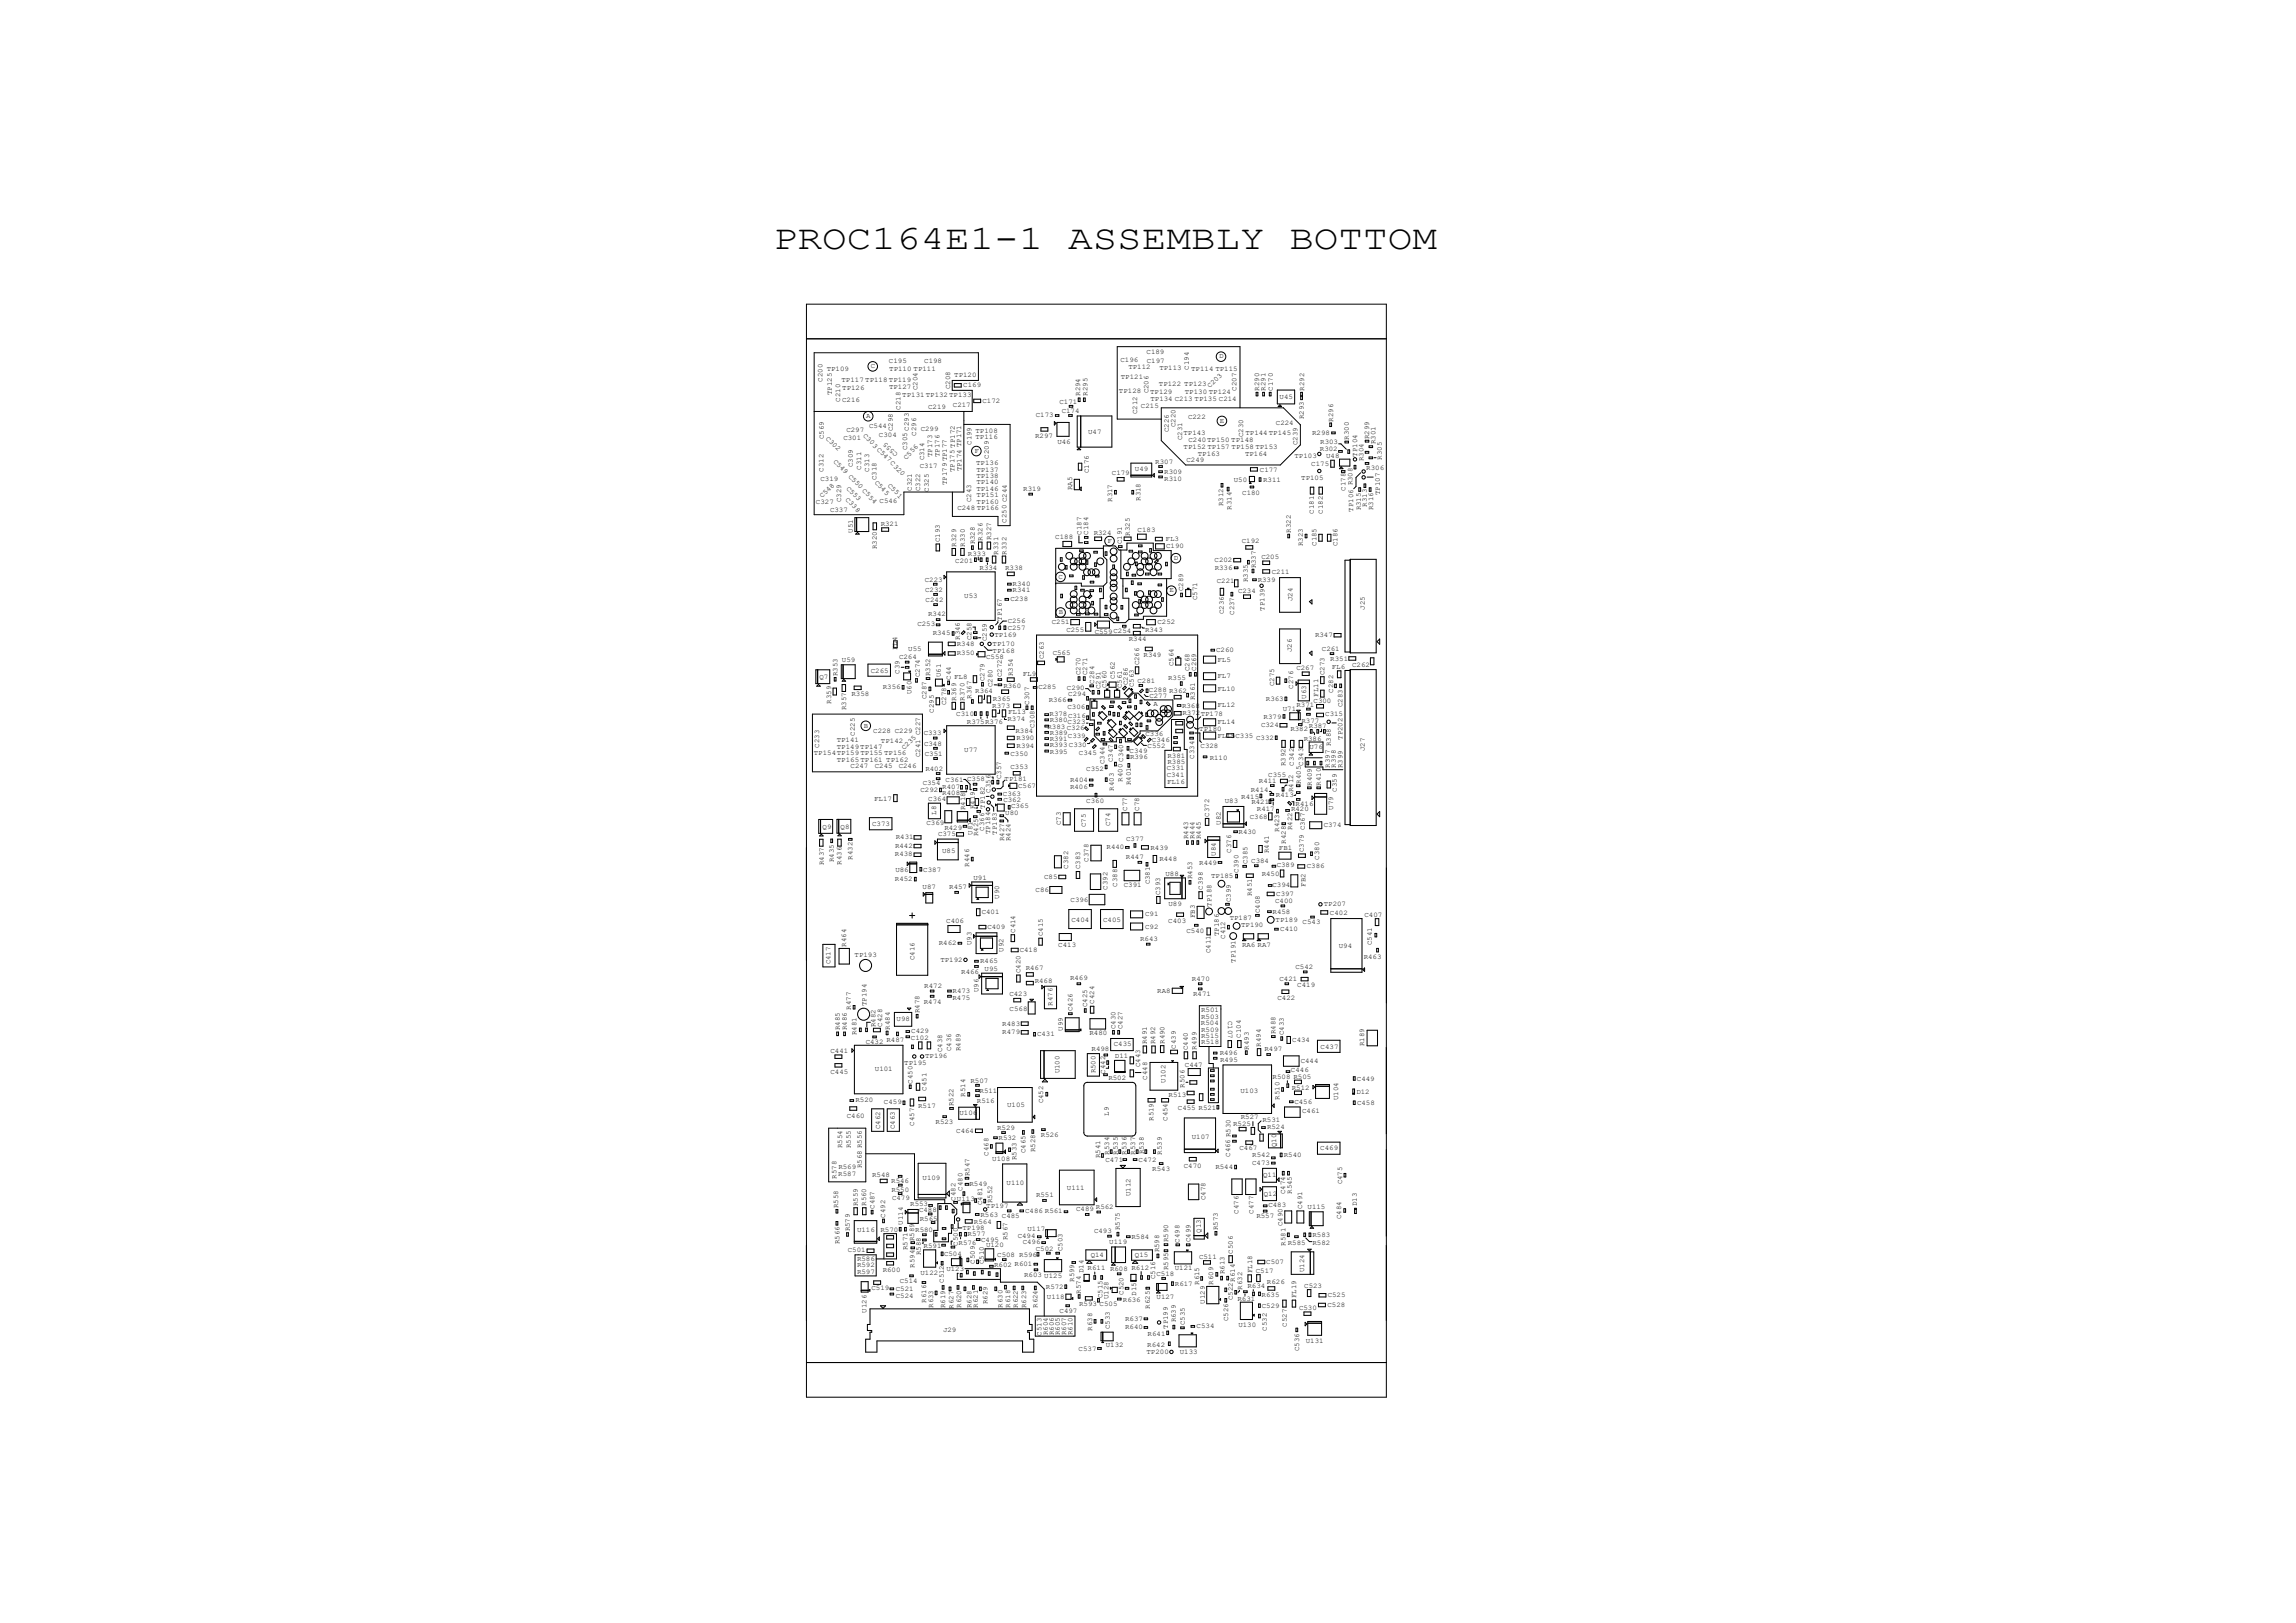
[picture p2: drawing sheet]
<svg xmlns="http://www.w3.org/2000/svg" width="297mm" height="210mm" viewBox="0 0 297 210" stroke-linecap="round" stroke-linejoin="round" font-family="sans-serif">
<defs><g id="words">
<g font-size="4.4">
<text x="100" y="32.2">PROC164E1-1</text>
<text x="138.2" y="32.2">ASSEMBLY</text>
<text x="166.8" y="32.2">BOTTOM</text>
</g>
<g font-size=".9">
<text x="112.6" y="47.6">C</text>
<text x="115" y="47">C195</text>
<text x="115" y="47.9">TP110 TP111</text>
<text x="119.6" y="47">C198</text>
<text x="144.9" y="46.8">C196</text>
<text x="146" y="47.8">TP112</text>
<text x="148.3" y="45.8">C189</text>
<text x="148.3" y="46.9">C197</text>
<text x="150" y="47.9">TP113</text>
<text x="153.8" y="47.9" transform="rotate(-90 153.8 47.9)">C194</text>
<text x="157.7" y="46.4">D</text>
<text x="106.4" y="49.4" transform="rotate(-90 106.4 49.4)">C200</text>
<text x="106.9" y="48.1">TP109</text>
<text x="107.6" y="51.1" transform="rotate(-90 107.6 51.1)">TP125</text>
<text x="108.7" y="52" transform="rotate(-90 108.7 52)">C210</text>
<text x="108.9" y="49.4">TP117 TP118 TP119</text>
<text x="108.9" y="52">C216</text>
<text x="108.9" y="50.4">TP126</text>
<text x="115" y="50.4">TP127</text>
<text x="116.5" y="53" transform="rotate(-90 116.5 53)">C218</text>
<text x="116.7" y="51.4">TP131TP132TP133</text>
<text x="118.7" y="50.5" transform="rotate(-90 118.7 50.5)">C204</text>
<text x="120.1" y="53">C219</text>
<text x="122.9" y="50.4" transform="rotate(-90 122.9 50.4)">C208</text>
<text x="123.3" y="52.7">C217</text>
<text x="123.4" y="48.8">TP120</text>
<text x="124.6" y="50.1">C169</text>
<text x="127.1" y="52.2">C172</text>
<text x="137" y="52.2">C171</text>
<text x="137.3" y="53.5">C174</text>
<text x="139.7" y="51.2" transform="rotate(-90 139.7 51.2)">R294</text>
<text x="140.7" y="51.2" transform="rotate(-90 140.7 51.2)">R295</text>
<text x="144.7" y="50.9">TP128</text>
<text x="145" y="49.1">TP121</text>
<text x="147.1" y="53.6" transform="rotate(-90 147.1 53.6)">C212</text>
<text x="147.6" y="52.8">C215</text>
<text x="148.6" y="50.9" transform="rotate(-90 148.6 50.9)">C206</text>
<text x="148.8" y="51">TP129</text>
<text x="148.8" y="51.9">TP134 C213 TP135 C214</text>
<text x="149.9" y="49.9">TP122 TP123</text>
<text x="153.3" y="50.9">TP130 TP124</text>
<text x="154.1" y="48">TP114 TP115</text>
<text x="156.5" y="50.2" transform="rotate(-45 156.5 50.2)">C203</text>
<text x="160" y="50.6" transform="rotate(-90 160 50.6)">C207</text>
<text x="162.9" y="50.5" transform="rotate(-90 162.9 50.5)">R290</text>
<text x="163.7" y="50.5" transform="rotate(-90 163.7 50.5)">R291</text>
<text x="164.6" y="50.5" transform="rotate(-90 164.6 50.5)">C170</text>
<text x="165.5" y="51.7">U45</text>
<text x="168.7" y="50.6" transform="rotate(-90 168.7 50.6)">R292</text>
<text x="106.5" y="56.8" transform="rotate(-90 106.5 56.8)">C569</text>
<text x="106.8" y="56.8" transform="rotate(45 106.8 56.8)">C302</text>
<text x="107.8" y="59.8" transform="rotate(45 107.8 59.8)">C549 C550 C554</text>
<text x="109.1" y="57">C301</text>
<text x="109.5" y="55.9">C297</text>
<text x="111.6" y="56.4" transform="rotate(45 111.6 56.4)">C303 C547 C320</text>
<text x="112.1" y="54.1">A</text>
<text x="112.4" y="55.4">C544</text>
<text x="113.7" y="56.6">C304</text>
<text x="115.5" y="55.8" transform="rotate(-90 115.5 55.8)">C298</text>
<text x="116.2" y="58.8" transform="rotate(-135 116.2 58.8)">C555</text>
<text x="117.2" y="59.5" transform="rotate(-45 117.2 59.5)">C556</text>
<text x="117.4" y="58.2" transform="rotate(-90 117.4 58.2)">C305 C293</text>
<text x="118.5" y="56.4" transform="rotate(-90 118.5 56.4)">C296</text>
<text x="119.1" y="55.8">C299</text>
<text x="119.5" y="59.6" transform="rotate(-90 119.5 59.6)">C314</text>
<text x="120.6" y="59.2" transform="rotate(-90 120.6 59.2)">TP173</text>
<text x="121.5" y="59.2" transform="rotate(-90 121.5 59.2)">TP176</text>
<text x="125.7" y="57.6" transform="rotate(-90 125.7 57.6)">C199</text>
<text x="126" y="58.6">F</text>
<text x="126.2" y="56">TP108</text>
<text x="126.2" y="56.9">TP116</text>
<text x="127.9" y="59.4" transform="rotate(-90 127.9 59.4)">C209</text>
<text x="133.9" y="56.6">R297</text>
<text x="134" y="54">C173</text>
<text x="136.8" y="57.4">U46</text>
<text x="140.7" y="56.2">U47</text>
<text x="151.2" y="55.9" transform="rotate(-90 151.2 55.9)">C226</text>
<text x="152" y="55.3" transform="rotate(-90 152 55.3)">C220</text>
<text x="152.9" y="57" transform="rotate(-90 152.9 57)">C231</text>
<text x="153.1" y="56.3">TP143</text>
<text x="153.1" y="58.1">TP152 TP157 TP158 TP153</text>
<text x="153.5" y="59.8">C249</text>
<text x="153.7" y="54.2">C222</text>
<text x="153.7" y="57.2">C240TP150 TP148</text>
<text x="154.9" y="59">TP163</text>
<text x="157.8" y="54.7">E</text>
<text x="160.8" y="56.6" transform="rotate(-90 160.8 56.6)">C230</text>
<text x="161.1" y="59">TP164</text>
<text x="161.1" y="56.3">TP144TP145</text>
<text x="165" y="54.9">C224</text>
<text x="167.4" y="59.3">TP103</text>
<text x="167.8" y="57.6" transform="rotate(-90 167.8 57.6)">C239</text>
<text x="168.7" y="54.3" transform="rotate(-90 168.7 54.3)">R293</text>
<text x="169.7" y="56.3">R298</text>
<text x="170.7" y="58.4">R302</text>
<text x="170.8" y="57.4">R303</text>
<text x="171.5" y="59.3">U48</text>
<text x="172.4" y="54.5" transform="rotate(-90 172.4 54.5)">R296</text>
<text x="174.5" y="56.9" transform="rotate(-90 174.5 56.9)">R300</text>
<text x="175.6" y="59.1" transform="rotate(-90 175.6 59.1)">TP104</text>
<text x="176.4" y="59.7" transform="rotate(-90 176.4 59.7)">R304</text>
<text x="177.1" y="56.8" transform="rotate(-90 177.1 56.8)">R299</text>
<text x="177.9" y="57.5" transform="rotate(-90 177.9 57.5)">R301</text>
<text x="178.8" y="59.5" transform="rotate(-90 178.8 59.5)">R305</text>
<text x="105.5" y="65.2">C327</text>
<text x="106.1" y="62.3">C319</text>
<text x="106.4" y="64.5" transform="rotate(-45 106.4 64.5)">C548</text>
<text x="106.5" y="61.1" transform="rotate(-90 106.5 61.1)">C312</text>
<text x="108.8" y="65" transform="rotate(-90 108.8 65)">C329</text>
<text x="109.3" y="64.7" transform="rotate(45 109.3 64.7)">C338</text>
<text x="109.4" y="63.3" transform="rotate(45 109.4 63.3)">C553</text>
<text x="110.3" y="60.5" transform="rotate(-90 110.3 60.5)">C309</text>
<text x="111.4" y="60.8" transform="rotate(-90 111.4 60.8)">C311</text>
<text x="112.4" y="61" transform="rotate(-90 112.4 61)">C313</text>
<text x="113.1" y="62.5" transform="rotate(45 113.1 62.5)">C545</text>
<text x="113.4" y="62.1" transform="rotate(-90 113.4 62.1)">C318</text>
<text x="113.8" y="65.1">C546</text>
<text x="114.8" y="62.9" transform="rotate(45 114.8 62.9)">C551</text>
<text x="118" y="63.5" transform="rotate(-90 118 63.5)">C321</text>
<text x="119" y="60.6">C317</text>
<text x="119" y="63.5" transform="rotate(-90 119 63.5)">C322</text>
<text x="120.1" y="63.6" transform="rotate(-90 120.1 63.6)">C325</text>
<text x="122.5" y="62.8" transform="rotate(-90 122.5 62.8)">TP179 TP177</text>
<text x="123.5" y="61.1" transform="rotate(-90 123.5 61.1)">TP175 TP172</text>
<text x="124.4" y="61" transform="rotate(-90 124.4 61)">TP174 TP171</text>
<text x="125.6" y="65" transform="rotate(-90 125.6 65)">C243</text>
<text x="126.3" y="60.2">TP136</text>
<text x="126.3" y="63.5">TP146</text>
<text x="126.3" y="61.9">TP138</text>
<text x="126.3" y="61">TP137</text>
<text x="126.3" y="62.7">TP140</text>
<text x="126.3" y="64.4">TP151</text>
<text x="126.3" y="65.2">TP160</text>
<text x="132.4" y="63.6">R319</text>
<text x="138.7" y="63.5" transform="rotate(-90 138.7 63.5)">RA5</text>
<text x="140.9" y="61.2" transform="rotate(-90 140.9 61.2)">C176</text>
<text x="143.8" y="61.5">C179</text>
<text x="143.9" y="64.9" transform="rotate(-90 143.9 64.9)">R317</text>
<text x="146.8" y="61">U49</text>
<text x="147.5" y="64.8" transform="rotate(-90 147.5 64.8)">R318</text>
<text x="149.4" y="60">R307</text>
<text x="150.6" y="62.2">R310</text>
<text x="150.6" y="61.3">R309</text>
<text x="158.2" y="65.5" transform="rotate(-90 158.2 65.5)">R312</text>
<text x="159.3" y="66" transform="rotate(-90 159.3 66)">R314</text>
<text x="159.6" y="62.3">U50</text>
<text x="160.7" y="64">C180</text>
<text x="163" y="61">C177</text>
<text x="163.4" y="62.4">R311</text>
<text x="168.3" y="62.1">TP105</text>
<text x="169.6" y="60.3">C175</text>
<text x="174" y="63.5" transform="rotate(-90 174 63.5)">C178</text>
<text x="176.7" y="60.9">R306</text>
<text x="176.8" y="65.6" transform="rotate(-90 176.8 65.6)">R313</text>
<text x="178.5" y="64" transform="rotate(-90 178.5 64)">TP107</text>
<text x="107.4" y="66.3">C337</text>
<text x="110.3" y="69" transform="rotate(-90 110.3 69)">U51</text>
<text x="113.4" y="71.1" transform="rotate(-90 113.4 71.1)">R320</text>
<text x="113.9" y="68">R321</text>
<text x="121.6" y="70.2" transform="rotate(-90 121.6 70.2)">C193</text>
<text x="123.7" y="70.7" transform="rotate(-90 123.7 70.7)">R329</text>
<text x="123.8" y="66">C248 TP166</text>
<text x="124.8" y="70.7" transform="rotate(-90 124.8 70.7)">R330</text>
<text x="125.2" y="71.9">R333</text>
<text x="126.1" y="70.4" transform="rotate(-90 126.1 70.4)">R328</text>
<text x="127.1" y="69.9" transform="rotate(-90 127.1 69.9)">R326</text>
<text x="128.2" y="69.9" transform="rotate(-90 128.2 69.9)">R327</text>
<text x="129.1" y="71.8" transform="rotate(-90 129.1 71.8)">R331</text>
<text x="130.2" y="71.8" transform="rotate(-90 130.2 71.8)">R332</text>
<text x="130.2" y="67.6" transform="rotate(-90 130.2 67.6)">C250 C244</text>
<text x="136.5" y="69.8">C188</text>
<text x="139.9" y="69.2" transform="rotate(-90 139.9 69.2)">C187</text>
<text x="140.8" y="69.2" transform="rotate(-90 140.8 69.2)">C184</text>
<text x="141.5" y="69.2">R324</text>
<text x="143.3" y="70.2">F</text>
<text x="145.1" y="70.4" transform="rotate(-90 145.1 70.4)">C191</text>
<text x="146.1" y="69.3" transform="rotate(-90 146.1 69.3)">R325</text>
<text x="147.2" y="68.8">C183</text>
<text x="150.8" y="70">FL3</text>
<text x="150.8" y="71">C190</text>
<text x="160.6" y="70.3">C192</text>
<text x="167" y="68.9" transform="rotate(-90 167 68.9)">R322</text>
<text x="168.5" y="70.7" transform="rotate(-90 168.5 70.7)">R323</text>
<text x="170" y="66.5" transform="rotate(-90 170 66.5)">C181</text>
<text x="170.3" y="70.6" transform="rotate(-90 170.3 70.6)">C185</text>
<text x="171.1" y="66.5" transform="rotate(-90 171.1 66.5)">C182</text>
<text x="173" y="70.7" transform="rotate(-90 173 70.7)">C186</text>
<text x="175.1" y="66.2" transform="rotate(-90 175.1 66.2)">TP106 R308</text>
<text x="176" y="66.1" transform="rotate(-90 176 66.1)">R315</text>
<text x="177.6" y="66" transform="rotate(-90 177.6 66)">R316</text>
<text x="119.6" y="75.2">C223</text>
<text x="119.7" y="76.6">C232</text>
<text x="119.7" y="77.9">C242</text>
<text x="123.6" y="72.9">C201</text>
<text x="124.7" y="77.4">U53</text>
<text x="126.7" y="73.8">R334</text>
<text x="130" y="73.8">R338</text>
<text x="130.7" y="77.8">C238</text>
<text x="131" y="75.8">R340</text>
<text x="131" y="76.6">R341</text>
<text x="136.9" y="74.9">C</text>
<text x="151.3" y="76.7">E</text>
<text x="151.9" y="72.5">D</text>
<text x="153.1" y="76.5" transform="rotate(-90 153.1 76.5)">C289</text>
<text x="154.9" y="77.7" transform="rotate(-90 154.9 77.7)">C571</text>
<text x="157.1" y="72.8">C202</text>
<text x="157.1" y="73.8">R336</text>
<text x="157.4" y="75.5">C221</text>
<text x="160.1" y="76.7">C234</text>
<text x="161.4" y="75.4" transform="rotate(-90 161.4 75.4)">R335</text>
<text x="162.5" y="73.6" transform="rotate(-90 162.5 73.6)">R337</text>
<text x="162.7" y="75.2">R339</text>
<text x="163.2" y="72.3">C205</text>
<text x="164.5" y="74.2">C211</text>
<text x="167.2" y="77.8" transform="rotate(-90 167.2 77.8)">J24</text>
<text x="118.7" y="81.1">C253</text>
<text x="120.1" y="79.7">R342</text>
<text x="120.7" y="82.2">R345</text>
<text x="123.8" y="83.6">R348</text>
<text x="124.2" y="82.8" transform="rotate(-90 124.2 82.8)">R346</text>
<text x="125.6" y="82.8" transform="rotate(-90 125.6 82.8)">C258</text>
<text x="127.6" y="83" transform="rotate(-90 127.6 83)">C259</text>
<text x="128.4" y="83.6">TP170</text>
<text x="128.6" y="82.5">TP169</text>
<text x="129.6" y="80.3" transform="rotate(-90 129.6 80.3)">TP167</text>
<text x="130.4" y="81.5">C257</text>
<text x="130.4" y="80.6">C256</text>
<text x="136.1" y="80.8">C251</text>
<text x="137" y="79.5">B</text>
<text x="137.9" y="81.8">C255</text>
<text x="141.6" y="82">C559C254</text>
<text x="146" y="83">R344</text>
<text x="148.1" y="81.8">R343</text>
<text x="149.7" y="80.8">C252</text>
<text x="158.3" y="79.5" transform="rotate(-90 158.3 79.5)">C236</text>
<text x="159.7" y="79.6" transform="rotate(-90 159.7 79.6)">C237</text>
<text x="163.6" y="79" transform="rotate(-90 163.6 79)">TP139</text>
<text x="170.1" y="82.5">R347</text>
<text x="176.6" y="78.9" transform="rotate(-90 176.6 78.9)">J25</text>
<text x="106" y="87.9">Q7</text>
<text x="108.4" y="87.5" transform="rotate(-90 108.4 87.5)">R353</text>
<text x="108.9" y="85.7">U59</text>
<text x="112.6" y="87">C265</text>
<text x="114.2" y="89.2">R356</text>
<text x="116.1" y="84.1" transform="rotate(-90 116.1 84.1)">FL4</text>
<text x="116.3" y="85.3">C264</text>
<text x="116.3" y="87.2" transform="rotate(-90 116.3 87.2)">C39</text>
<text x="117.5" y="84.2">U55</text>
<text x="117.9" y="89.9" transform="rotate(-90 117.9 89.9)">U60</text>
<text x="119" y="87.6" transform="rotate(-90 119 87.6)">C274</text>
<text x="120.3" y="87.5" transform="rotate(-90 120.3 87.5)">R352</text>
<text x="121.7" y="87.6" transform="rotate(-90 121.7 87.6)">U61</text>
<text x="123" y="87.9" transform="rotate(-90 123 87.9)">C44</text>
<text x="123.4" y="87.9">FL8</text>
<text x="123.8" y="84.8">R350</text>
<text x="126.2" y="89.7">R364</text>
<text x="127.3" y="88.2" transform="rotate(-90 127.3 88.2)">C279</text>
<text x="127.6" y="85.2">C558</text>
<text x="128.4" y="84.5">TP168</text>
<text x="128.4" y="88.9" transform="rotate(-90 128.4 88.9)">C280</text>
<text x="129.6" y="87.6" transform="rotate(-90 129.6 87.6)">C272</text>
<text x="129.8" y="89">R360</text>
<text x="131" y="87.5" transform="rotate(-90 131 87.5)">R354</text>
<text x="132.3" y="87.5">FL9</text>
<text x="134.3" y="89.1">C285</text>
<text x="135" y="85.3" transform="rotate(-90 135 85.3)">C263</text>
<text x="136.2" y="84.7">C565</text>
<text x="138" y="89.2">C290</text>
<text x="139.8" y="87.4" transform="rotate(-90 139.8 87.4)">C270</text>
<text x="140.6" y="87.4" transform="rotate(-90 140.6 87.4)">C271</text>
<text x="141.5" y="88.5" transform="rotate(-90 141.5 88.5)">C284</text>
<text x="142.4" y="89.2" transform="rotate(-90 142.4 89.2)">C291</text>
<text x="143.1" y="89.1" transform="rotate(-90 143.1 89.1)">C560</text>
<text x="144.2" y="87.9" transform="rotate(-90 144.2 87.9)">C562</text>
<text x="145.1" y="89" transform="rotate(-90 145.1 89)">C561</text>
<text x="145.9" y="88.7" transform="rotate(-90 145.9 88.7)">C286</text>
<text x="146.7" y="88.9" transform="rotate(-90 146.7 88.9)">C563</text>
<text x="147.1" y="88.3">C281</text>
<text x="147.4" y="86.1" transform="rotate(-90 147.4 86.1)">C266</text>
<text x="147.9" y="85">R349</text>
<text x="148.6" y="89.5">C288 R362</text>
<text x="151.1" y="88">R355</text>
<text x="151.8" y="86.2" transform="rotate(-90 151.8 86.2)">C564</text>
<text x="153.9" y="86.8" transform="rotate(-90 153.9 86.8)">C268</text>
<text x="154.7" y="86.8" transform="rotate(-90 154.7 86.8)">C269</text>
<text x="157.3" y="84.4">C260</text>
<text x="157.5" y="89.4">FL10</text>
<text x="157.5" y="87.8">FL7</text>
<text x="157.5" y="85.7">FL5</text>
<text x="164.8" y="88.8" transform="rotate(-90 164.8 88.8)">C275</text>
<text x="167.1" y="84.4" transform="rotate(-90 167.1 84.4)">J26</text>
<text x="167.3" y="89.1" transform="rotate(-90 167.3 89.1)">C276</text>
<text x="167.7" y="86.7">C267</text>
<text x="171" y="84.2">C261</text>
<text x="171.3" y="87.4" transform="rotate(-90 171.3 87.4)">C273</text>
<text x="172.1" y="85.6">R351</text>
<text x="172.3" y="86.5">FL6</text>
<text x="172.4" y="89.6" transform="rotate(-90 172.4 89.6)">C282</text>
<text x="174.9" y="86.3">C262</text>
<text x="107.5" y="91.1" transform="rotate(-90 107.5 91.1)">R359</text>
<text x="109.4" y="91.9" transform="rotate(-90 109.4 91.9)">R357</text>
<text x="110.1" y="90">R358</text>
<text x="110.6" y="95.2" transform="rotate(-90 110.6 95.2)">C225</text>
<text x="111.7" y="94.2">B</text>
<text x="113" y="94.9">C228 C229</text>
<text x="119.5" y="95.1">C333</text>
<text x="119.9" y="90.5" transform="rotate(-90 119.9 90.5)">C287</text>
<text x="120.8" y="92.2" transform="rotate(-90 120.8 92.2)">C295</text>
<text x="122.4" y="91.2" transform="rotate(-90 122.4 91.2)">C278</text>
<text x="123.7" y="90.7" transform="rotate(-90 123.7 90.7)">R369</text>
<text x="123.7" y="92.7">C310</text>
<text x="124.8" y="90.7" transform="rotate(-90 124.8 90.7)">R370</text>
<text x="125.1" y="93.7">R375R376</text>
<text x="125.7" y="90.4" transform="rotate(-90 125.7 90.4)">R367</text>
<text x="128.4" y="91.6">R373</text>
<text x="128.4" y="90.7">R365</text>
<text x="130.3" y="93.2">R374</text>
<text x="130.4" y="92.3">FL13</text>
<text x="131.4" y="94.9">R384</text>
<text x="131.5" y="95.7">R390</text>
<text x="133.1" y="91.2" transform="rotate(-90 133.1 91.2)">C307</text>
<text x="133.8" y="94.2" transform="rotate(-90 133.8 94.2)">C308</text>
<text x="135.5" y="94.3">R383 C326</text>
<text x="135.7" y="90.8">R366</text>
<text x="135.8" y="92.6">R378</text>
<text x="135.8" y="95.8">R391</text>
<text x="135.8" y="93.5">R380</text>
<text x="135.8" y="95">R389</text>
<text x="138.1" y="91.8">C306</text>
<text x="138.1" y="93.7">C323</text>
<text x="138.1" y="95.5">C339</text>
<text x="138.2" y="92.9">C316</text>
<text x="138.2" y="90.1">C294</text>
<text x="148.2" y="95.3">C336</text>
<text x="148.7" y="90.4">C277</text>
<text x="149.2" y="91.4">A</text>
<text x="152.9" y="91.6">R368</text>
<text x="153" y="92.5">R372</text>
<text x="154.6" y="90.6" transform="rotate(-90 154.6 90.6)">R361</text>
<text x="155.1" y="94.6">TP180</text>
<text x="155.3" y="92.7">TP178</text>
<text x="157.5" y="95.5">FL15C335</text>
<text x="157.5" y="93.7">FL14</text>
<text x="157.5" y="91.5">FL12</text>
<text x="162.5" y="95.7">C332</text>
<text x="163.1" y="94.1">C324</text>
<text x="163.5" y="93">R379</text>
<text x="163.8" y="90.7">R363</text>
<text x="165.9" y="92">U71</text>
<text x="166.9" y="94.6">R382</text>
<text x="167.7" y="91.5">R371</text>
<text x="168.4" y="93.5">R377</text>
<text x="168.6" y="95.8">R386</text>
<text x="169" y="90.4" transform="rotate(-90 169 90.4)">U63</text>
<text x="169.3" y="94.2">R387</text>
<text x="169.9" y="91">C300</text>
<text x="170.5" y="90.1" transform="rotate(-90 170.5 90.1)">FL11</text>
<text x="171.4" y="92.6">C315</text>
<text x="173.6" y="95.7" transform="rotate(-90 173.6 95.7)">TP202</text>
<text x="173.7" y="91.5" transform="rotate(-90 173.7 91.5)">C283</text>
<text x="105.3" y="97.7">TP154TP159 TP155 TP156</text>
<text x="106" y="96.7" transform="rotate(-90 106 96.7)">C233</text>
<text x="108.2" y="96.1">TP141</text>
<text x="108.2" y="98.5">TP165 TP161 TP162</text>
<text x="108.2" y="96.9">TP149TP147</text>
<text x="110" y="99.4">C247</text>
<text x="113.2" y="99.4">C245</text>
<text x="114" y="96.1">TP142</text>
<text x="116.3" y="99.4">C246</text>
<text x="116.9" y="97.1" transform="rotate(-45 116.9 97.1)">C235</text>
<text x="119" y="98" transform="rotate(-90 119 98)">C241 C227</text>
<text x="119.4" y="101.6">C354</text>
<text x="119.5" y="96.5">C348</text>
<text x="119.6" y="97.8">C351</text>
<text x="119.7" y="99.7">R402</text>
<text x="122.3" y="101.2">C361 C358</text>
<text x="124.7" y="97.3">U77</text>
<text x="129.5" y="100.8" transform="rotate(-90 129.5 100.8)">C357</text>
<text x="130" y="101.1">TP181</text>
<text x="130.7" y="97.8">C350</text>
<text x="130.7" y="99.6">C353</text>
<text x="131.5" y="96.8">R394</text>
<text x="131.7" y="102">C567</text>
<text x="135.8" y="96.7">R393 C330</text>
<text x="135.8" y="97.5">R395</text>
<text x="138.4" y="101.1">R404</text>
<text x="139.6" y="97.6">C345</text>
<text x="140.5" y="99.7">C352</text>
<text x="142.9" y="98.9" transform="rotate(-90 142.9 98.9)">C344</text>
<text x="144" y="98.6" transform="rotate(-90 144 98.6)">C347</text>
<text x="145.2" y="101.2" transform="rotate(-90 145.2 101.2)">R400 C340</text>
<text x="146.1" y="97.4">C349</text>
<text x="146.2" y="98.2">R396</text>
<text x="146.3" y="101.6" transform="rotate(-90 146.3 101.6)">R401</text>
<text x="148.5" y="96.8">C552</text>
<text x="149" y="96.1">C346</text>
<text x="150.9" y="100.5">C341</text>
<text x="150.9" y="99.7">C331</text>
<text x="151" y="101.4">FL16</text>
<text x="151" y="98.9">R385</text>
<text x="151" y="98.1">R381</text>
<text x="154.5" y="98.2" transform="rotate(-90 154.5 98.2)">C334</text>
<text x="155.3" y="96.8">C328</text>
<text x="156.5" y="98.3">R110</text>
<text x="162.8" y="101.3">R411</text>
<text x="164.1" y="100.5">C355</text>
<text x="166.3" y="99.1" transform="rotate(-90 166.3 99.1)">R392</text>
<text x="167.4" y="99.1" transform="rotate(-90 167.4 99.1)">C342</text>
<text x="168.2" y="101.4" transform="rotate(-90 168.2 101.4)">R405</text>
<text x="168.6" y="99.1" transform="rotate(-90 168.6 99.1)">C343</text>
<text x="169.4" y="97">U76</text>
<text x="169.7" y="101.7" transform="rotate(-90 169.7 101.7)">R409</text>
<text x="170.9" y="101.7" transform="rotate(-90 170.9 101.7)">R410</text>
<text x="172" y="99.4" transform="rotate(-90 172 99.4)">R397 R388</text>
<text x="172.8" y="99.3" transform="rotate(-90 172.8 99.3)">R398</text>
<text x="173.7" y="99.4" transform="rotate(-90 173.7 99.4)">R399</text>
<text x="176.6" y="97.2" transform="rotate(-90 176.6 97.2)">J27</text>
<text x="106.4" y="107.2">Q9</text>
<text x="108.7" y="107.2">Q8</text>
<text x="112.8" y="106.9">C373</text>
<text x="113.1" y="103.6">FL17</text>
<text x="119.1" y="102.5">C292</text>
<text x="119.8" y="106.8">C369</text>
<text x="120.1" y="103.7">C364</text>
<text x="121.1" y="105.4" transform="rotate(-90 121.1 105.4)">L8</text>
<text x="121.9" y="102.1">R407</text>
<text x="121.9" y="102.9">R408</text>
<text x="122.2" y="107.4">R429</text>
<text x="124.9" y="104.8" transform="rotate(-90 124.9 104.8)">R418</text>
<text x="126.1" y="104.7" transform="rotate(-90 126.1 104.7)">R419</text>
<text x="127.3" y="107.5" transform="rotate(-90 127.3 107.5)">C366 TP182</text>
<text x="128.1" y="107.9" transform="rotate(-90 128.1 107.9)">TP184</text>
<text x="128.1" y="102.6" transform="rotate(-90 128.1 102.6)">C356</text>
<text x="128.9" y="108" transform="rotate(-90 128.9 108)">TP183</text>
<text x="129.7" y="103">C363</text>
<text x="129.8" y="103.8">C362</text>
<text x="130" y="105.4">U80</text>
<text x="130.8" y="104.6">C365</text>
<text x="137.2" y="106.8" transform="rotate(-90 137.2 106.8)">C73</text>
<text x="138.4" y="102">R406</text>
<text x="140.4" y="107" transform="rotate(-90 140.4 107)">C75</text>
<text x="140.5" y="103.9">C360</text>
<text x="143.6" y="106.9" transform="rotate(-90 143.6 106.9)">C74</text>
<text x="144.1" y="102.3" transform="rotate(-90 144.1 102.3)">R403</text>
<text x="145.8" y="104.9" transform="rotate(-90 145.8 104.9)">C77</text>
<text x="147.4" y="104.9" transform="rotate(-90 147.4 104.9)">C78</text>
<text x="156.4" y="105.7" transform="rotate(-90 156.4 105.7)">C372</text>
<text x="157.9" y="106.7" transform="rotate(-90 157.9 106.7)">U82</text>
<text x="158.4" y="103.9">U83</text>
<text x="160.2" y="107.9">R430</text>
<text x="160.6" y="103.3">R415</text>
<text x="161.7" y="105.9">C368</text>
<text x="161.8" y="102.5">R414</text>
<text x="161.9" y="104.1">R421</text>
<text x="162.6" y="104.9">R417</text>
<text x="165" y="103.2">R413</text>
<text x="165.5" y="107.6" transform="rotate(-90 165.5 107.6)">R423</text>
<text x="167" y="105">R420</text>
<text x="167.2" y="107.4" transform="rotate(-90 167.2 107.4)">R422</text>
<text x="167.3" y="102.5" transform="rotate(-90 167.3 102.5)">R412</text>
<text x="167.6" y="104.3">R416</text>
<text x="171.2" y="107">C374</text>
<text x="172.4" y="104.8" transform="rotate(-90 172.4 104.8)">U79</text>
<text x="172.9" y="102.5" transform="rotate(-90 172.9 102.5)">C359</text>
<text x="106.6" y="111.9" transform="rotate(-90 106.6 111.9)">R437</text>
<text x="107.9" y="111.6" transform="rotate(-90 107.9 111.6)">R435</text>
<text x="108.9" y="111.9" transform="rotate(-90 108.9 111.9)">R436</text>
<text x="110.3" y="111.2" transform="rotate(-90 110.3 111.2)">R432</text>
<text x="115.8" y="110.8">R438</text>
<text x="115.8" y="109.7">R442</text>
<text x="115.8" y="112.8">U86</text>
<text x="115.9" y="108.6">R431</text>
<text x="119.4" y="112.8">C387</text>
<text x="121.3" y="108.2">C375</text>
<text x="121.9" y="110.3">U85</text>
<text x="125.3" y="112.1" transform="rotate(-90 125.3 112.1)">R446</text>
<text x="125.8" y="108" transform="rotate(-90 125.8 108)">U81</text>
<text x="125.9" y="113.8">U91</text>
<text x="126.5" y="108.2" transform="rotate(-90 126.5 108.2)">R425</text>
<text x="129.9" y="108.8" transform="rotate(-90 129.9 108.8)">R427</text>
<text x="130.7" y="108.8" transform="rotate(-90 130.7 108.8)">R424</text>
<text x="135.1" y="113.8">C85</text>
<text x="138.2" y="112.4" transform="rotate(-90 138.2 112.4)">C382</text>
<text x="139.7" y="112.5" transform="rotate(-90 139.7 112.5)">C383</text>
<text x="140.8" y="111.5" transform="rotate(-90 140.8 111.5)">C378</text>
<text x="143.1" y="109.9">R440</text>
<text x="145.7" y="111.2">R447</text>
<text x="145.7" y="108.9">C377</text>
<text x="148.8" y="109.9">R439</text>
<text x="150" y="111.3">R448</text>
<text x="150.8" y="113.4">U88</text>
<text x="153.7" y="108.6" transform="rotate(-90 153.7 108.6)">R443</text>
<text x="154.2" y="113.7" transform="rotate(-90 154.2 113.7)">R453</text>
<text x="154.5" y="108.6" transform="rotate(-90 154.5 108.6)">R444</text>
<text x="155.1" y="112">R449</text>
<text x="155.3" y="108.6" transform="rotate(-90 155.3 108.6)">R445</text>
<text x="156.7" y="113.6">TP185</text>
<text x="157.3" y="110.7" transform="rotate(-90 157.3 110.7)">U84</text>
<text x="159.2" y="110.4" transform="rotate(-90 159.2 110.4)">C376</text>
<text x="160.2" y="112.9" transform="rotate(-90 160.2 112.9)">C390</text>
<text x="161.4" y="111.8" transform="rotate(-90 161.4 111.8)">C385</text>
<text x="161.9" y="111.7">C384</text>
<text x="163.2" y="113.3">R450</text>
<text x="164.1" y="110.4" transform="rotate(-90 164.1 110.4)">R441</text>
<text x="165.2" y="112.2">C389</text>
<text x="165.4" y="110">FB1</text>
<text x="166.3" y="109.2" transform="rotate(-90 166.3 109.2)">R428</text>
<text x="168.6" y="110.2" transform="rotate(-90 168.6 110.2)">C379 C367</text>
<text x="169" y="112.4">C386</text>
<text x="170.7" y="111.2" transform="rotate(-90 170.7 111.2)">C380</text>
<text x="115.8" y="114">R452</text>
<text x="119.3" y="115.1">U87</text>
<text x="122.4" y="119.4">C406</text>
<text x="122.8" y="115">R457</text>
<text x="127" y="118.3">C401</text>
<text x="129.2" y="116.3" transform="rotate(-90 129.2 116.3)">U90</text>
<text x="134" y="115.4">C86</text>
<text x="138.5" y="116.7">C396</text>
<text x="138.6" y="119.3">C404</text>
<text x="142.7" y="119.2">C405</text>
<text x="143.3" y="115.1" transform="rotate(-90 143.3 115.1)">C392</text>
<text x="144.5" y="114.7" transform="rotate(-90 144.5 114.7)">C388</text>
<text x="145.4" y="114.8">C391</text>
<text x="148.1" y="118.5">C91</text>
<text x="148.8" y="114.4" transform="rotate(-90 148.8 114.4)">C381</text>
<text x="150.1" y="115.8" transform="rotate(-90 150.1 115.8)">C393</text>
<text x="151.1" y="119.5">C403</text>
<text x="151.1" y="117.2">U89</text>
<text x="154.6" y="118.8" transform="rotate(-90 154.6 118.8)">FB3</text>
<text x="155.6" y="115.1" transform="rotate(-90 155.6 115.1)">C398</text>
<text x="156.7" y="117.3" transform="rotate(-90 156.7 117.3)">TP188</text>
<text x="159.1" y="119">TP187</text>
<text x="159.2" y="116.7" transform="rotate(-90 159.2 116.7)">C399</text>
<text x="160.5" y="120">TP190</text>
<text x="161.9" y="116" transform="rotate(-90 161.9 116)">R451</text>
<text x="163" y="118.2" transform="rotate(-90 163 118.2)">C408</text>
<text x="164.6" y="114.8">C394</text>
<text x="164.6" y="118.2">R458</text>
<text x="164.9" y="116.9">C400</text>
<text x="165" y="119.3">TP189</text>
<text x="165.1" y="115.9">C397</text>
<text x="168.5" y="119.6">C543</text>
<text x="168.9" y="114.7" transform="rotate(-90 168.9 114.7)">FB2</text>
<text x="171.2" y="117.3">TP207</text>
<text x="172" y="118.3">C402</text>
<text x="176.5" y="118.6">C407</text>
<text x="107.4" y="124.8" transform="rotate(-90 107.4 124.8)">C417</text>
<text x="109.5" y="122.5" transform="rotate(-90 109.5 122.5)">R464</text>
<text x="110.5" y="123.8">TP193</text>
<text x="118.3" y="124.3" transform="rotate(-90 118.3 124.3)">C416</text>
<text x="121.4" y="122.3">R462</text>
<text x="121.6" y="124.4">TP192</text>
<text x="124.3" y="126">R466</text>
<text x="125.6" y="122.3" transform="rotate(-90 125.6 122.3)">U93</text>
<text x="126.8" y="124.6">R465</text>
<text x="127.4" y="125.7">U95</text>
<text x="127.7" y="120.3">C409</text>
<text x="129.8" y="123.2" transform="rotate(-90 129.8 123.2)">U92</text>
<text x="131.3" y="120.7" transform="rotate(-90 131.3 120.7)">C414</text>
<text x="131.9" y="123.2">C418</text>
<text x="132" y="125.9" transform="rotate(-90 132 125.9)">C420</text>
<text x="132.7" y="125.5">R467</text>
<text x="134.9" y="121.2" transform="rotate(-90 134.9 121.2)">C415</text>
<text x="136.9" y="122.6">C413</text>
<text x="147.5" y="121.8">R643</text>
<text x="148.1" y="120.2">C92</text>
<text x="153.5" y="120.7">C540</text>
<text x="156.6" y="123.3" transform="rotate(-90 156.6 123.3)">C411</text>
<text x="157.7" y="121.1" transform="rotate(-90 157.7 121.1)">TP186</text>
<text x="158.5" y="121.5" transform="rotate(-90 158.5 121.5)">C412</text>
<text x="159.8" y="124.5" transform="rotate(-90 159.8 124.5)">TP191</text>
<text x="160.7" y="122.5">RA6 RA7</text>
<text x="165.6" y="120.5">C410</text>
<text x="167.6" y="125.3">C542</text>
<text x="173.2" y="122.7">U94</text>
<text x="176.4" y="124">R463</text>
<text x="177.5" y="122.3" transform="rotate(-90 177.5 122.3)">C541</text>
<text x="110" y="130.6" transform="rotate(-90 110 130.6)">R477</text>
<text x="112.1" y="130.2" transform="rotate(-90 112.1 130.2)">TP194</text>
<text x="118.9" y="131.1" transform="rotate(-90 118.9 131.1)">R478</text>
<text x="119.5" y="129.9">R474</text>
<text x="119.6" y="127.8">R472</text>
<text x="123.2" y="129.4">R475</text>
<text x="123.2" y="128.5">R473</text>
<text x="126.6" y="128.4" transform="rotate(-90 126.6 128.4)">U96</text>
<text x="130.6" y="128.9">C423</text>
<text x="130.6" y="130.8">C568</text>
<text x="133.8" y="127.2">R468</text>
<text x="136.2" y="130.1" transform="rotate(-90 136.2 130.1)">R476</text>
<text x="138.4" y="126.9">R469</text>
<text x="138.7" y="130.8" transform="rotate(-90 138.7 130.8)">C426</text>
<text x="140.6" y="130.3" transform="rotate(-90 140.6 130.3)">C425</text>
<text x="141.5" y="129.9" transform="rotate(-90 141.5 129.9)">C424</text>
<text x="149.7" y="128.5">RA8</text>
<text x="154.2" y="126.9">R470</text>
<text x="154.3" y="128.9">R471</text>
<text x="155.4" y="131">R501</text>
<text x="155.4" y="131.8">R503</text>
<text x="165.3" y="129.4">C422</text>
<text x="165.5" y="126.9">C421</text>
<text x="167.8" y="127.7">C419</text>
<text x="107.4" y="136.2">C441</text>
<text x="108.7" y="133.3" transform="rotate(-90 108.7 133.3)">R485</text>
<text x="109.6" y="133.3" transform="rotate(-90 109.6 133.3)">R486</text>
<text x="110.8" y="134" transform="rotate(-90 110.8 134)">R481</text>
<text x="112" y="135">C432 R487</text>
<text x="113.3" y="132.9" transform="rotate(-90 113.3 132.9)">R482</text>
<text x="114.1" y="132.9" transform="rotate(-90 114.1 132.9)">C428</text>
<text x="115.1" y="133.3" transform="rotate(-90 115.1 133.3)">R484</text>
<text x="116" y="132.1">U98</text>
<text x="117" y="137.8">TP195</text>
<text x="117.8" y="134.5">C102</text>
<text x="117.9" y="133.7">C429</text>
<text x="119.7" y="136.9">TP196</text>
<text x="121.9" y="136.1" transform="rotate(-90 121.9 136.1)">C438</text>
<text x="123.1" y="136" transform="rotate(-90 123.1 136)">C436</text>
<text x="124.2" y="136" transform="rotate(-90 124.2 136)">R489</text>
<text x="129.7" y="132.7">R483</text>
<text x="129.7" y="133.8">R479</text>
<text x="134.2" y="134.1">C431</text>
<text x="137.5" y="133.4" transform="rotate(-90 137.5 133.4)">U99</text>
<text x="140.9" y="134">R480</text>
<text x="141.2" y="136">R498</text>
<text x="144.1" y="135.4">C435</text>
<text x="144.2" y="136.9">D11</text>
<text x="144.3" y="133.2" transform="rotate(-90 144.3 133.2)">C430</text>
<text x="145.2" y="133.1" transform="rotate(-90 145.2 133.1)">C427</text>
<text x="148.4" y="135.1" transform="rotate(-90 148.4 135.1)">R491</text>
<text x="149.4" y="135.1" transform="rotate(-90 149.4 135.1)">R492</text>
<text x="150.6" y="135.1" transform="rotate(-90 150.6 135.1)">R490</text>
<text x="152.1" y="135.7" transform="rotate(-90 152.1 135.7)">C439</text>
<text x="153.6" y="135.9" transform="rotate(-90 153.6 135.9)">C440</text>
<text x="154.8" y="135.8" transform="rotate(-90 154.8 135.8)">R499</text>
<text x="155.4" y="132.6">R504</text>
<text x="155.4" y="133.5">R509</text>
<text x="155.4" y="134.3">R515</text>
<text x="155.4" y="135.1">R518</text>
<text x="157.8" y="136.4">R496</text>
<text x="157.8" y="137.4">R495</text>
<text x="158.9" y="132.1" transform="rotate(90 158.9 132.1)">C107</text>
<text x="160.5" y="134.3" transform="rotate(-90 160.5 134.3)">C104</text>
<text x="161.5" y="135.8" transform="rotate(-90 161.5 135.8)">R493</text>
<text x="163.1" y="135.5" transform="rotate(-90 163.1 135.5)">R494</text>
<text x="163.6" y="136">R497</text>
<text x="165" y="133.8" transform="rotate(-90 165 133.8)">R488</text>
<text x="166.1" y="133.9" transform="rotate(-90 166.1 133.9)">C433</text>
<text x="167.2" y="134.8">C434</text>
<text x="168.3" y="137.5">C444</text>
<text x="170.8" y="135.7">C437</text>
<text x="176.5" y="135.4" transform="rotate(-90 176.5 135.4)">R189</text>
<text x="107.4" y="138.9">C445</text>
<text x="110.7" y="142.6">R520</text>
<text x="113.2" y="138.6">U101</text>
<text x="114.3" y="142.9">C459</text>
<text x="118" y="140.2" transform="rotate(-90 118 140.2)">C450</text>
<text x="118.8" y="143.3">R517</text>
<text x="119.8" y="141.1" transform="rotate(-90 119.8 141.1)">C451</text>
<text x="123.4" y="143.1" transform="rotate(-90 123.4 143.1)">R522</text>
<text x="124.9" y="141.9" transform="rotate(-90 124.9 141.9)">R514</text>
<text x="125.5" y="140.1">R507</text>
<text x="126.4" y="142.7">R516</text>
<text x="126.7" y="141.4">R511</text>
<text x="130.3" y="143.3">U105</text>
<text x="135" y="142.8" transform="rotate(-90 135 142.8)">C452</text>
<text x="137.1" y="138.9" transform="rotate(-90 137.1 138.9)">U100</text>
<text x="141.7" y="138.9" transform="rotate(-90 141.7 138.9)">R500</text>
<text x="143" y="138.9" transform="rotate(-90 143 138.9)">C442</text>
<text x="143.4" y="139.7">R502</text>
<text x="147.5" y="138.1" transform="rotate(-90 147.5 138.1)">C443</text>
<text x="148.4" y="139.7" transform="rotate(-90 148.4 139.7)">C448</text>
<text x="150.8" y="140.1" transform="rotate(-90 150.8 140.1)">U102</text>
<text x="151.2" y="141.9">R513</text>
<text x="152.4" y="143.6">C455 R521</text>
<text x="153.2" y="140.7" transform="rotate(-90 153.2 140.7)">R506</text>
<text x="153.3" y="138.1">C447</text>
<text x="160.5" y="141.4">U103</text>
<text x="164.6" y="139.6">R508 R505</text>
<text x="165.5" y="142.3" transform="rotate(-90 165.5 142.3)">R510</text>
<text x="167" y="138.8">C446</text>
<text x="167.1" y="141">R512</text>
<text x="167.4" y="142.8">C456</text>
<text x="173.1" y="142.4" transform="rotate(-90 173.1 142.4)">U104</text>
<text x="175.5" y="141.5">D12</text>
<text x="175.5" y="139.8">C449</text>
<text x="175.5" y="143">C458</text>
<text x="108.9" y="148.6" transform="rotate(-90 108.9 148.6)">R554</text>
<text x="109.5" y="144.6">C460</text>
<text x="110" y="148.6" transform="rotate(-90 110 148.6)">R555</text>
<text x="113.8" y="146.1" transform="rotate(-90 113.8 146.1)">C462</text>
<text x="115.8" y="146.1" transform="rotate(-90 115.8 146.1)">C463</text>
<text x="118.2" y="145.6" transform="rotate(-90 118.2 145.6)">C457</text>
<text x="121" y="145.5">R523</text>
<text x="123.7" y="146.6">C464</text>
<text x="124.1" y="144.3">U106</text>
<text x="127.9" y="149.5" transform="rotate(-90 127.9 149.5)">C468</text>
<text x="129" y="146.2">R529</text>
<text x="129.2" y="147.5">R532</text>
<text x="132.7" y="149.2" transform="rotate(-90 132.7 149.2)">C465</text>
<text x="133.9" y="149.1" transform="rotate(-90 133.9 149.1)">R528</text>
<text x="134.6" y="147.2">R526</text>
<text x="142.3" y="149.9" transform="rotate(-90 142.3 149.9)">R541</text>
<text x="143.5" y="144.4" transform="rotate(-90 143.5 144.4)">L9</text>
<text x="143.5" y="149.4" transform="rotate(-90 143.5 149.4)">R534</text>
<text x="144.6" y="149.4" transform="rotate(-90 144.6 149.4)">R535</text>
<text x="145.7" y="149.4" transform="rotate(-90 145.7 149.4)">R536</text>
<text x="146.8" y="149.4" transform="rotate(-90 146.8 149.4)">R537</text>
<text x="147.9" y="149.4" transform="rotate(-90 147.9 149.4)">R538</text>
<text x="149.2" y="145" transform="rotate(-90 149.2 145)">R519</text>
<text x="150.3" y="149.4" transform="rotate(-90 150.3 149.4)">R539</text>
<text x="151" y="145" transform="rotate(-90 151 145)">C454</text>
<text x="154.2" y="147.3">U107</text>
<text x="159.2" y="149.7" transform="rotate(-90 159.2 149.7)">C466 R530</text>
<text x="159.5" y="145.7">R525</text>
<text x="160.3" y="148.8">C467</text>
<text x="160.5" y="144.8">R527</text>
<text x="162" y="149.8">R542</text>
<text x="163.3" y="145.1">R531</text>
<text x="163.9" y="146">R524</text>
<text x="165.1" y="148.4" transform="rotate(-90 165.1 148.4)">Q10</text>
<text x="166.1" y="149.7">R540</text>
<text x="168.4" y="144.1">C461</text>
<text x="170.8" y="148.8">C469</text>
<text x="108.2" y="152.5" transform="rotate(-90 108.2 152.5)">R578</text>
<text x="108.4" y="152.2">R587</text>
<text x="108.4" y="151.2">R569</text>
<text x="111.5" y="151.1" transform="rotate(-90 111.5 151.1)">R568 R556</text>
<text x="112.8" y="152.4">R548</text>
<text x="115.3" y="153.1">R546</text>
<text x="115.3" y="154.2">R550</text>
<text x="115.4" y="155.3">C479</text>
<text x="119.3" y="152.7">U109</text>
<text x="123.6" y="155.4" transform="rotate(-90 123.6 155.4)">C482</text>
<text x="123.8" y="155.4">U113</text>
<text x="124.5" y="154.1" transform="rotate(-90 124.5 154.1)">C480</text>
<text x="125.4" y="152.2" transform="rotate(-90 125.4 152.2)">R547</text>
<text x="125.4" y="153.4">R549</text>
<text x="127.1" y="155.9" transform="rotate(-90 127.1 155.9)">C481</text>
<text x="128.3" y="155.7" transform="rotate(-90 128.3 155.7)">R552</text>
<text x="128.4" y="150.2">U108</text>
<text x="130.2" y="153.4">U110</text>
<text x="131.5" y="150.1" transform="rotate(-90 131.5 150.1)">R533</text>
<text x="134" y="154.9">R551</text>
<text x="138" y="154">U111</text>
<text x="143" y="150.4">C471</text>
<text x="146.2" y="154.8" transform="rotate(-90 146.2 154.8)">U112</text>
<text x="147.3" y="150.4">C472</text>
<text x="149.1" y="151.5">R543</text>
<text x="153.1" y="151.1">C470</text>
<text x="155.9" y="155.3" transform="rotate(-90 155.9 155.3)">C478</text>
<text x="157.2" y="151.3">R544</text>
<text x="162" y="150.7">C473</text>
<text x="163.4" y="152.3">Q11</text>
<text x="163.5" y="154.8">Q12</text>
<text x="166.2" y="154.5" transform="rotate(-90 166.2 154.5)">C474</text>
<text x="167.1" y="154.5" transform="rotate(-90 167.1 154.5)">R545</text>
<text x="173.6" y="153.3" transform="rotate(-90 173.6 153.3)">C475</text>
<text x="108.4" y="156.3" transform="rotate(-90 108.4 156.3)">R558</text>
<text x="108.6" y="161" transform="rotate(-90 108.6 161)">R566</text>
<text x="109.9" y="159.3" transform="rotate(-90 109.9 159.3)">R579</text>
<text x="110.9" y="159.4">U116</text>
<text x="111" y="156.1" transform="rotate(-90 111 156.1)">R559</text>
<text x="112.1" y="156" transform="rotate(-90 112.1 156)">R560</text>
<text x="113.1" y="156.4" transform="rotate(-90 113.1 156.4)">C487</text>
<text x="113.9" y="159.3">R570</text>
<text x="114.5" y="157.5" transform="rotate(-90 114.5 157.5)">C492</text>
<text x="116.8" y="158.4" transform="rotate(-90 116.8 158.4)">U114</text>
<text x="117.4" y="161.8" transform="rotate(-90 117.4 161.8)">R571</text>
<text x="117.7" y="156.1">R553</text>
<text x="118.2" y="160.6" transform="rotate(-90 118.2 160.6)">R589</text>
<text x="118.4" y="159.4">R580</text>
<text x="118.9" y="156.8">C488</text>
<text x="119" y="157.9">R565</text>
<text x="119.5" y="161.5">R591</text>
<text x="123.9" y="161.2" transform="rotate(-90 123.9 161.2)">C500</text>
<text x="124" y="161">R576</text>
<text x="124.5" y="159.2">TP198</text>
<text x="125.2" y="159.9">R577</text>
<text x="126" y="158.4">R564</text>
<text x="126.8" y="157.5">R563 C485</text>
<text x="126.9" y="160.7">C495</text>
<text x="127.6" y="161.4">U120</text>
<text x="127.6" y="156.4">TP197</text>
<text x="130.3" y="160.5" transform="rotate(-90 130.3 160.5)">R567</text>
<text x="131.6" y="160.2">C494</text>
<text x="132.3" y="161">C496</text>
<text x="132.6" y="157">C486 R561</text>
<text x="132.9" y="159.2">U117</text>
<text x="134" y="161.8">C502</text>
<text x="137.4" y="161.9" transform="rotate(-90 137.4 161.9)">C503</text>
<text x="139.2" y="156.8">C489</text>
<text x="141.5" y="159.5">C493</text>
<text x="141.8" y="156.4">R562</text>
<text x="143.5" y="161">U119</text>
<text x="144.9" y="159.2" transform="rotate(-90 144.9 159.2)">R575</text>
<text x="146.4" y="160.3">R584</text>
<text x="151.1" y="160.8" transform="rotate(-90 151.1 160.8)">R590</text>
<text x="152.6" y="160.8" transform="rotate(-90 152.6 160.8)">C498</text>
<text x="154" y="160.8" transform="rotate(-90 154 160.8)">C499</text>
<text x="155.4" y="159.5" transform="rotate(-90 155.4 159.5)">Q13</text>
<text x="157.5" y="159.2" transform="rotate(-90 157.5 159.2)">R573</text>
<text x="160.2" y="157" transform="rotate(-90 160.2 157)">C476</text>
<text x="162.1" y="157.1" transform="rotate(-90 162.1 157.1)">C477</text>
<text x="162.5" y="157.6">R557</text>
<text x="164.1" y="156.2">C483</text>
<text x="165.9" y="158.6" transform="rotate(-90 165.9 158.6)">C490</text>
<text x="166.3" y="161.2" transform="rotate(-90 166.3 161.2)">R581</text>
<text x="166.6" y="161.1">R585</text>
<text x="168.5" y="156.4" transform="rotate(-90 168.5 156.4)">C491</text>
<text x="169.1" y="156.5">U115</text>
<text x="169.8" y="160">R583</text>
<text x="169.8" y="161.1">R582</text>
<text x="173.5" y="157.7" transform="rotate(-90 173.5 157.7)">C484</text>
<text x="175.5" y="156.1" transform="rotate(-90 175.5 156.1)">D13</text>
<text x="109.7" y="162.1">C501</text>
<text x="110.9" y="164.8">R597</text>
<text x="110.9" y="164">R592</text>
<text x="110.9" y="163.2">R586</text>
<text x="112.7" y="167">C519</text>
<text x="114.2" y="164.5">R600</text>
<text x="115.9" y="167">C521</text>
<text x="115.9" y="167.9">C524</text>
<text x="116.4" y="166">C514</text>
<text x="118.3" y="164" transform="rotate(-90 118.3 164)">R594</text>
<text x="119.1" y="164.9">U122</text>
<text x="119.1" y="162.4" transform="rotate(-90 119.1 162.4)">R588</text>
<text x="122.1" y="166" transform="rotate(-90 122.1 166)">C512</text>
<text x="122.1" y="162.5">C504</text>
<text x="122.4" y="164.5">U123</text>
<text x="126.1" y="163.5" transform="rotate(-90 126.1 163.5)">C509</text>
<text x="127.3" y="163.6" transform="rotate(-90 127.3 163.6)">C510</text>
<text x="128.6" y="164">R602 R601</text>
<text x="129" y="162.6">C508 R596</text>
<text x="132.5" y="165.2">R603 U125</text>
<text x="135.3" y="166.8">R572</text>
<text x="138.9" y="165.9" transform="rotate(-90 138.9 165.9)">R599</text>
<text x="139.8" y="167.4" transform="rotate(-90 139.8 167.4)">R574</text>
<text x="140.2" y="164.7" transform="rotate(-90 140.2 164.7)">D14</text>
<text x="140.7" y="164.4">R611 R608 R612</text>
<text x="141.1" y="162.7">Q14</text>
<text x="142.6" y="168" transform="rotate(-90 142.6 168)">C515</text>
<text x="145.3" y="167.6" transform="rotate(-90 145.3 167.6)">C520</text>
<text x="146.8" y="162.6">Q15</text>
<text x="147" y="167.6" transform="rotate(-90 147 167.6)">D15</text>
<text x="149.4" y="165.5" transform="rotate(-90 149.4 165.5)">C516</text>
<text x="149.6" y="165.1">C518</text>
<text x="149.9" y="162.1" transform="rotate(-90 149.9 162.1)">R598</text>
<text x="151.1" y="164.4" transform="rotate(-90 151.1 164.4)">R595</text>
<text x="152" y="164.3">U121</text>
<text x="152" y="166.4">R617</text>
<text x="155.1" y="162.9">C511</text>
<text x="155.1" y="166.3" transform="rotate(-90 155.1 166.3)">R615</text>
<text x="156.9" y="166.2" transform="rotate(-90 156.9 166.2)">R609</text>
<text x="158.4" y="164.8" transform="rotate(-90 158.4 164.8)">R613</text>
<text x="159.5" y="162.2" transform="rotate(-90 159.5 162.2)">C506</text>
<text x="159.7" y="165.8" transform="rotate(-90 159.7 165.8)">R614</text>
<text x="160.7" y="166.9" transform="rotate(-90 160.7 166.9)">R632</text>
<text x="161.4" y="166.7">R634</text>
<text x="162" y="164.8" transform="rotate(-90 162 164.8)">FL18</text>
<text x="162.5" y="164.7">C517</text>
<text x="163.2" y="167.8">R635</text>
<text x="163.8" y="163.5">C507</text>
<text x="163.9" y="166.2">R626</text>
<text x="167.7" y="168" transform="rotate(-90 167.7 168)">FL19</text>
<text x="168.7" y="164.6" transform="rotate(-90 168.7 164.6)">U124</text>
<text x="168.7" y="166.6">C523</text>
<text x="171.7" y="167.9">C525</text>
<text x="112.1" y="169.9" transform="rotate(-90 112.1 169.9)">U126</text>
<text x="119.8" y="168.5" transform="rotate(-90 119.8 168.5)">R616</text>
<text x="120.7" y="169.2" transform="rotate(-90 120.7 169.2)">R633</text>
<text x="122" y="172.4">J29</text>
<text x="122.2" y="169.3" transform="rotate(-90 122.2 169.3)">R619</text>
<text x="123.3" y="169.3" transform="rotate(-90 123.3 169.3)">R627</text>
<text x="124.3" y="169.2" transform="rotate(-90 124.3 169.2)">R620</text>
<text x="125.7" y="169.3" transform="rotate(-90 125.7 169.3)">R628</text>
<text x="126.5" y="169.2" transform="rotate(-90 126.5 169.2)">R621</text>
<text x="127.7" y="168.8" transform="rotate(-90 127.7 168.8)">R629</text>
<text x="129.7" y="169.2" transform="rotate(-90 129.7 169.2)">R630</text>
<text x="130.7" y="169.2" transform="rotate(-90 130.7 169.2)">R618</text>
<text x="131.7" y="169.2" transform="rotate(-90 131.7 169.2)">R622</text>
<text x="132.8" y="169.3" transform="rotate(-90 132.8 169.3)">R623</text>
<text x="134.2" y="169.2" transform="rotate(-90 134.2 169.2)">R624</text>
<text x="134.7" y="172.8" transform="rotate(-90 134.7 172.8)">C513</text>
<text x="135.4" y="168.1">U118</text>
<text x="135.5" y="172.8" transform="rotate(-90 135.5 172.8)">R604</text>
<text x="136.3" y="172.8" transform="rotate(-90 136.3 172.8)">R606</text>
<text x="137.1" y="169.9">C497</text>
<text x="137.1" y="172.8" transform="rotate(-90 137.1 172.8)">R605</text>
<text x="137.9" y="172.8" transform="rotate(-90 137.9 172.8)">R607</text>
<text x="138.7" y="172.7" transform="rotate(-90 138.7 172.7)">R610</text>
<text x="139.6" y="169">R593 C505</text>
<text x="141.3" y="172.2" transform="rotate(-90 141.3 172.2)">R638</text>
<text x="143.4" y="168.1" transform="rotate(-90 143.4 168.1)">U128</text>
<text x="143.6" y="172" transform="rotate(-90 143.6 172)">C533</text>
<text x="145.2" y="168.5">R636</text>
<text x="145.5" y="172">R640</text>
<text x="145.5" y="170.9">R637</text>
<text x="148.5" y="172.8">R641</text>
<text x="148.7" y="169.3" transform="rotate(-90 148.7 169.3)">R625</text>
<text x="149.6" y="168.1">U127</text>
<text x="151" y="172" transform="rotate(-90 151 172)">TP199</text>
<text x="152.1" y="171.1" transform="rotate(-90 152.1 171.1)">R639</text>
<text x="153.3" y="171.5" transform="rotate(-90 153.3 171.5)">C535</text>
<text x="154.8" y="171.9">C534</text>
<text x="155.9" y="168.7" transform="rotate(-90 155.9 168.7)">U129</text>
<text x="158.9" y="171" transform="rotate(-90 158.9 171)">C526</text>
<text x="159.5" y="168.2" transform="rotate(-90 159.5 168.2)">C522</text>
<text x="160.1" y="168.4">R631</text>
<text x="160.2" y="171.7">U130</text>
<text x="163.2" y="169.2">C529</text>
<text x="163.9" y="172.2" transform="rotate(-90 163.9 172.2)">C532</text>
<text x="166.4" y="171.6" transform="rotate(-90 166.4 171.6)">C527</text>
<text x="168" y="169.4">C530</text>
<text x="168.9" y="173.8">U131</text>
<text x="171.7" y="169.1">C528</text>
<text x="139.5" y="174.8">C537</text>
<text x="143" y="174.3">U132</text>
<text x="148.3" y="175.2">TP200</text>
<text x="148.4" y="174.2">R642</text>
<text x="152.6" y="175.1">U133</text>
<text x="168" y="174.8" transform="rotate(-90 168 174.8)">C536</text>
</g>
</g></defs>
<g fill="none" stroke="#000" stroke-width=".13">
<path d="M104.3 39.4h75v141.4h-75zM104.3 43.8h75M105.3 53.2h20.5v-2.7h-2.6v-1.3h3.4v-3.6h-21.3v21h11.6v-2.9h7.8v-10.5M123.4 49.6h.9v.5h-.9zM124.7 54.9h6v13.1h-1.6v-1.2h-5.9v-3.1M126 51.7h.9v.4h-.9zM134.7 55.3h.8v.5h-.8zM136.4 54.6l.2 .2-.2 .2zM136.5 53.7h.5v.2h-.5zM136.7 54.7h1.6v1.8h-1.6zM138.2 53.7h.5v.2h-.5zM138.3 52.5h.5v.2h-.5z"/>
<path d="M139.3 53.8h4.5v4.1h-4.5zM139.3 58.2l.3-.2 .2 .2zM139.5 51.5h.2v.5h-.2zM139.5 59.9h.4v.9h-.4zM139.8 53.8v4.1M140.2 51.5h.2v.5h-.2zM146.3 59.9h2.7v1.8h-2.7zM150.2 52.8h15.8l2.2 2.2v2.6l-2.6 2.6h-12.2l-3.2-3.2zM160.4 52.8v-7.9h-15.9v9.3h5.7M162.5 50.8h.2v.4h-.2zM163.3 50.8h.3v.4h-.3zM164.2 50.8h.2v.4h-.2z"/>
<path d="M165.2 50.5h2.3v1.8h-2.3zM165.3 52.6l.3-.2 .2 .2zM168.3 50.8h.2v.4h-.2zM168.3 51.3h.2v.4h-.2zM172 54.7h.2v.5h-.2zM172.1 59.6h.5v.9h-.5zM172.3 55.9h.4v.2h-.4zM173.2 57.4h.3l.7 .7M173.2 58.3h.4v.2h-.4zM173.3 59.4h1.3v.9h-1.3zM174 57.1h.4v.2h-.4zM174.4 58.2h.2v.5h-.2z"/>
<path d="M176.6 58.4h.5v.2h-.5zM176.6 57h.5v.2h-.5zM176.6 59.8h.5v.3h-.5zM177.1 59.1h.5v.3h-.5zM177.1 57.7h.5v.2h-.5zM177.7 59.2h.3M110.6 67h1.8v1.8h-1.8zM110.8 67v1.8M110.9 68.9l.2 .2h-.4zM112.9 67.7h.5v.8h-.5zM114.1 68.3h.8v.4h-.8zM120.8 75.5h.4v.2h-.4z"/>
<path d="M120.8 76.8h.4v.2h-.4zM120.8 78.1h.4v.3h-.4zM121.1 70.4h.4v.9h-.4zM122.1 74.4l.2 .3-.2 .2zM122.5 74h6.2v6.3h-6.2zM123.2 71h.4v.9h-.4zM124.3 71h.4v.9h-.4zM125.7 70.6h.2v.5h-.2zM126.1 72.2h.2v.5h-.2zM126.5 72.1v.3h.2M126.6 70.1h.4v.9h-.4zM126.8 72.2h.2v.5h-.2z"/>
<path d="M127.6 72.2h.2v.5h-.2zM127.7 70.1h.4v.9h-.4zM127.7 72.9v.1M128.4 72h.4v.8h-.4zM129.6 72h.5v.8h-.5zM130 77.4h.5v.3h-.5zM130.3 74h.9v.5h-.9zM130.3 76.3h.5v.2h-.5zM130.3 75.5h.5v.2h-.5zM133.1 63.8h.5v.2h-.5zM136.6 75.5h.1M136.6 75.5h3.3v.3h2.8"/>
<path d="M137.2 72.2h.2v.4h-.2zM137.2 76.9h.2v.4h-.2zM137.5 70.1h1.1v.6h-1.1zM137.8 73.2h.2v.4h-.2zM138.4 74.4h.4v.2h-.4zM139 62h.6v1.4h-.6zM139.1 75.9h.2v.4h-.2zM139.3 79.4h.4v.2h-.4zM139.6 69.3v.9h.4M139.7 71.2h.4v.2h-.4zM139.8 76.3h.4v.2h-.4zM139.9 63v.5l-.3-.2z"/>
<path d="M140 74.5h.3v.4h-.3zM140.3 69.4h.4v.2h-.4zM140.3 70.1h.4v.2h-.4zM140.4 79.3h.5v.2h-.5zM140.5 72.6h.2v.4h-.2zM140.8 77.3l.3-.3 .1 .1-.3 .3zM141 76.3h.5v.2h-.5zM141 75.2h.5v.2h-.5zM141.2 77.8h.3v.5h-.3zM141.5 71.3h.4v.3h-.4zM141.6 79.3h.4v.3h-.4zM141.6 72.8h.2v.5h-.2z"/>
<path d="M141.6 69.5h.9v.4h-.9zM141.7 74.4h.5v.3h-.5zM142.2 76.1h.3v.5h-.3zM142.7 75.8v1.7h-.4v2.4M142.7 70.9h-6.1v9h6.8l.7 .7h1.5l.4-.5M142.9 79.4h.4v.2h-.4zM143 78.3h.2v.5h-.2zM143 71.4h.2v.5h-.2zM143.9 73.1h.3v.5h-.3zM144.2 63.5h.2v.4h-.2zM144.5 79.9h.2v.4h-.2zM144.5 61.8h.9v.4h-.9z"/>
<path d="M144.7 70.6h.4v.2h-.4zM145 71.2v3.7h6.5v-3.7h-2.3v-.9h-3.4v.9h-1l-.6-.6h-1.5v1.4l.5 .4v3l-.5 .4M145 78.4h.2v.4h-.2zM145.3 74.9v2.5h.7v2.7M145.4 69.5h.9v.4h-.9zM145.6 76.1h.2v.5h-.2zM145.7 74h.2v.5h-.2zM146.1 71.2h.4v.2h-.4zM146.3 61.5h2.7M146.3 75.2h.3v.4h-.3zM146.4 63.5h.2v.4h-.2zM146.5 74.3h.4v.2h-.4z"/>
<path d="M146.8 76.6h.2v.4h-.2zM146.8 79.5h.4v.2h-.4zM146.9 72.7h.2v.5h-.2zM147.1 69.1h1.2v.7h-1.2zM147.2 75.4h.4v.3h-.4zM147.3 70.5h.4v.2h-.4zM147.3 71.3h.4v.2h-.4zM147.3 77.6h.2v.4h-.2zM148.2 74.2h.4v.2h-.4zM148.6 76.4h.2v.5h-.2zM148.7 71h.2v.4h-.2zM149.3 61.3v.4l-.2-.2z"/>
<path d="M149.5 69.5h.8v.5h-.8zM149.5 70.4h1.1v.6h-1.1zM149.7 72.4l.1 .2-.3 .3-.1-.2zM149.8 75.6h.5v.2h-.5zM149.8 74.2h.5v.2h-.5zM149.9 60.3h.5v.2h-.5zM149.9 60.9h.5v.3h-.5zM149.9 61.6h.5v.2h-.5zM150.3 77.3h.2v.5h-.2zM150.8 72.8h.2v.4h-.2zM150.9 74.9v4.8h-3v.4h-1.9M152.7 76.8h.3v.4h-.3z"/>
<path d="M153.4 76.3h.6v.9h-.6zM153.6 76.1h.2l-.1 .1zM157.8 76.1h.5v.9h-.5zM158 62.6h.2v.4h-.2zM158.8 63.1h.2v.4h-.2zM159.2 76.7h.3v.4h-.3zM159.6 72.3h.9v.4h-.9zM159.7 73.4h.4v.2h-.4zM159.7 75h.4v.9h-.4zM160.9 77h.9v.4h-.9zM161.2 70.6h.9v.5h-.9zM161.4 72.5h.2v.5h-.2z"/>
<path d="M161.6 61.6h.7v.7h-.7zM161.7 62.9h.5v.2h-.5zM161.7 62.4l.1 .1h-.2zM161.8 60.5h.8v.5h-.8zM162 73.7h.2v.4h-.2zM162 74.9h.5v.2h-.5zM162.9 61.8h.2v.5h-.2zM163.3 72.6h.9v.4h-.9zM163.3 73.7h.9v.5h-.9zM165.5 74.7h2.7v4.5h-2.7zM166.6 69.1h.2v.5h-.2zM168.8 69.1h.3v.5h-.3z"/>
<path d="M169.4 77.8l.3-.2v.5zM169.5 63h.4v.9h-.4zM170.6 69.1h.4v.9h-.4zM170.6 63h.5v.9h-.5zM171.7 69.1h.5v.9h-.5zM173.5 60.4l.2 .2h-.4zM173.5 60.9h.5v.2h-.5zM174.7 72.4h3.3v12.1h-3.3zM174.7 72.5h-.7v11.9h.7M175.2 60.2h.2v.5h-.2zM175.8 63.1h.2v.5h-.2zM176 61.2l-.6 .6v1.1l-.3 .3"/>
<path d="M176.4 62.6h.3v.5h-.3zM176.8 61.7h.8M177.1 63.1h.2v.5h-.2zM105.1 92.4h14.2v7.5h-14.2zM105.5 86.7h1.8v1.8h-1.8zM105.8 86.7v1.8M105.9 88.6l.2 .2h-.4zM107.8 89h.4v.9h-.4zM107.9 87.7h.2v.4h-.2zM108.8 86h1.8v1.8h-1.8zM108.9 88.6h.5v.9h-.5zM109.1 86v1.8"/>
<path d="M109.2 87.9l.2 .2h-.5zM110.5 88.8h.9v.4h-.9zM112.3 85.9h2.9v1.6h-2.9zM115.6 82.9h.5v.9h-.5zM116.6 86.3h.3M116.7 88.7h.2v.5h-.2zM116.9 87.1h.9v.9h-.9zM117.1 85.6h.5v.2h-.5zM117.1 86.2h.5v.3h-.5zM117.6 86.8h.2l-.1 .2zM118.4 87.8h.3v.5h-.3zM119.8 87.7h.5v.2h-.5z"/>
<path d="M120.1 84.7h1.8M120.1 83.1h1.8v1.8h-1.8zM120.2 88.9h.2v.5h-.2zM120.8 95.4h.4v.2h-.4zM120.8 96.7h.4v.2h-.4zM120.8 98h.4v.3h-.4zM121 87.9h.9v.9h-.9zM121.1 90.3h.4v.9h-.4zM121.1 80.1h.5v.2h-.5zM121.1 80.7h.5v.3h-.5zM121.1 100h.5v.2h-.5zM122 88.7l.1-.2v.3z"/>
<path d="M122.1 94.4l.2 .2-.2 .2zM122.2 84.3v.5l-.2-.3zM122.5 93.9h6.2v6.3h-6.2zM122.6 88.1h.2v.5h-.2zM122.6 89.4h.2v.4h-.2zM122.7 83.1h.9v.4h-.9zM122.7 84.3h.9v.5h-.9zM123.2 90.9h.4v.9h-.4zM123.2 81.7h.2v.5h-.2zM124.3 90.9h.4v.9h-.4zM124.4 81.9l.3-.3 .1 .2-.3 .3zM125.7 90.5h.2v.5h-.2z"/>
<path d="M125.9 81.1h.2v.4M125.9 87.4h.4v.9h-.4zM125.9 82.4h.5v.2h-.5zM125.9 81.7h.5v.3h-.5zM126.1 92.1h.2v.5h-.2zM126.4 84.5l.1 .2-.1 .1zM126.5 84.3h.9v.7h-.9zM126.6 90h.4v.9h-.4zM126.6 82.5h.3M126.8 92.1h.2v.5h-.2zM126.9 92.8v.2M127 88.3h.2v.5h-.2z"/>
<path d="M127.3 83.6l.5 .5h.5M127.3 89.9v.6h-.1M127.6 92.1h.2v.5h-.2zM127.7 90h.4v.9h-.4zM127.7 92.7v.2M128.4 91.9h.4v.9h-.4zM128.6 88.6h.3M129.1 80.4v.2l-.3 .3M129.1 88.5h.5v.2h-.5zM129.1 87.8h.5v.2h-.5zM129.2 81h.2v.5h-.2zM129.3 91.8v.5h-.3"/>
<path d="M129.6 89.3h.9v.4h-.9zM129.6 91.9h.5v.9h-.5zM129.9 81h.2v.5h-.2zM129.9 92.9v.2h.3M130 97.3h.5v.3h-.5zM130.2 80.4h-.5l-.4 .4M130.3 87.7h.9v.5h-.9zM130.3 93.9h.9v.5h-.9zM130.3 95.3h.9v.4h-.9zM130.3 96.3h.9v.4h-.9zM131.1 99.8h.9v.5h-.9zM131.1 91.1h.9v.5h-.9z"/>
<path d="M132.7 91.4h.3v.4h-.3zM133.3 87.7h.9v.4h-.9zM133.4 91.4h.2v.4h-.2zM133.7 88.8h.4v.3h-.4zM134.1 82.2h20.8v20.8h-20.8zM134.2 85.5h.9v.5h-.9zM135.2 92.4h.4v.2h-.4zM135.2 94.6h.4v.3h-.4zM135.2 97.1h.4v.2h-.4zM135.2 96.3h.4v.2h-.4zM135.2 93h.4v.3h-.4zM135.2 93.8h.4v.3h-.4z"/>
<path d="M135.2 95.5h.4v.2h-.4zM136.6 85.2l.1 .1-.1 .1zM136.8 85h.9v.7h-.9zM138.2 90.5h.4v.2h-.4zM138.5 80.2h1.1v.6h-1.1zM139.5 87.6h.2v.4h-.2zM140.1 87.6h.3v.4h-.3zM140.3 95.8l.3-.4 .1 .2-.3 .3zM140.3 94.2l.2-.2 .3 .4-.2 .1zM140.4 89.1h.3l.4 .4M140.4 80.5h.7v1.2h-.7zM140.5 93.6h.3"/>
<path d="M140.6 90.1h.2v.5h-.2zM140.6 91.3h.2v.5h-.2zM140.6 92.6h.2v.5h-.2zM140.9 93.6h.5v.3h-.5zM141 88.6h.4v.3h-.4zM141 90.4h4.8l.8-.7h.6l.9 .9h3.6v2l-1.9 2h-2.3v.3l-1.1 1.1h-.8v-.6h-1.2v.6h-2.1l-.7-.8v-2h-.6zM141 96.1l-.1 .1h-.2M141.1 95.9l.3-.4 .2 .2-.4 .3zM141.2 90.7h.7v.9h-.7zM141.3 89.3h.2v.5h-.2zM141.3 92.2h.2v.5h-.2zM141.4 90.6h.3l-.1 .1z"/>
<path d="M141.6 80.6l.2 .2-.2 .2zM141.6 96.4l.2 .1-.3 .3-.2-.1zM141.8 94.4l.3-.3 .1 .1-.3 .4zM141.8 94.9h.4v.2h-.4zM141.9 80.4h1.6v.9h-1.6zM142 93.5h.4v.2h-.4zM142 89.3h.2v.5h-.2zM142.1 92.5l.5-.4 .6 .6-.5 .5zM142.1 92.3l.2-.2v.2zM142.4 95.6h.5v.2h-.5zM142.7 91.3l.3 .3-.2 .2-.3-.3zM142.7 96.2h.5v.2h-.5z"/>
<path d="M142.7 94.7h.2v.4h-.2zM142.9 89.3h.7v.9h-.7zM143 99h.2v.5h-.2zM143.1 89.2h.2l-.1 .1zM143.3 93.3l.1-.2v.2zM143.3 88.5l.1 .1-.1 .1zM143.4 94.8l.5-.5 .6 .7-.5 .4zM143.4 92h.2v.5h-.2zM143.4 94.5l.2-.1v.1zM143.5 88.3h.9v.6h-.9zM143.6 91.3h.4v.2h-.4zM143.6 95.5l.4 .3-.2 .1-.3-.3z"/>
<path d="M143.7 90.7h.4v.2h-.4zM143.7 93.1l.7 .6-.5 .5-.7-.6zM144 92.2h.2v.4h-.2zM144.2 89.3h.6v.9h-.6zM144.2 98.6h.2v.5h-.2zM144.2 96.4h.2v.5h-.2zM144.4 89.2h.2l-.1 .1zM144.6 92.2h.2v.5h-.2zM144.7 94.7l.5-.5 .6 .7-.4 .4zM144.8 91.3l.3 .3-.2 .2-.3-.3zM144.8 94.4l.1-.1v.1zM144.8 93.3h.2v.5h-.2z"/>
<path d="M144.8 95.7h.3v.4h-.3zM145.2 90.8h.4v.2h-.4zM145.2 80.9h.5v.2h-.5zM145.4 93.9l.1-.1 .4 .3-.2 .1zM145.4 92.7l.3 .3-.1 .1-.3-.3zM145.5 88.8l.2 .1-.3 .4-.2-.2zM145.6 92.2l.1-.1v.1zM145.8 96.6h.2v.4h-.2zM145.8 97.7h.2v.4h-.2zM145.8 91.4h.5v.2h-.5zM145.9 95.6h.4v.2h-.4zM145.9 98.8h.2v.5h-.2z"/>
<path d="M146 92l.6 .7-.4 .4-.7-.6zM146 93.6l.2-.2 .3 .3-.2 .2zM146.1 90.4h.2v.5h-.2zM146.1 89l.4 .5-.6 .7-.5-.5zM146.3 94.2v.2h-.2zM146.3 89.1l.2 .1h-.2zM146.6 94.2l.6 .6-.5 .5-.6-.7zM146.6 80.8h.9v.5h-.9zM146.6 81.7h.9v.4h-.9zM146.8 89.9h.2v.4h-.2zM146.8 91.3h.2v.5h-.2zM146.9 86.3h.4v.9h-.4z"/>
<path d="M146.9 93.6h.3v.4h-.3zM147.3 95.3l.5 .5-.7 .7-.4-.5zM147.4 88.6h.4v.2h-.4zM147.4 92.1l.4 .5-.6 .6-.5-.5zM147.4 89.5l.3-.3 .2 .1-.3 .3zM147.5 93.6h.2v.4h-.2zM147.5 90.6h.2v.5h-.2zM147.6 95.4l.1 .1h-.1zM147.6 92.1l.2 .2h-.2zM147.7 96.2l.2 .3h.4M147.7 81.1l.1 .2h.2M147.8 95.1l.4 .3-.2 .1-.3-.3z"/>
<path d="M148 89.9l.3 .2h.2M148.2 83.7h.9v.5h-.9zM148.2 92.2h.2v.5h-.2zM148.3 93.9h.2v.4h-.2zM148.3 89.2h.2v.4h-.2zM148.3 80.2h1.1v.6h-1.1zM148.4 93.2h.4v.2h-.4zM148.4 90.8l.4 .3-.2 .2-.3-.3zM148.7 95.5l.2 .2-.3 .3-.2-.2zM151.5 93.1h1.7v3.9h.4v4.9h-2.9v-4.8h.8zM151.8 96.7h.9v.4h-.9zM151.8 96h.5v.2h-.5z"/>
<path d="M151.8 95.3h.5v.2h-.5zM151.9 90h.9v.4h-.9zM151.9 92.1h.9v.4h-.9zM152.1 85.2h.6v.8h-.6zM152.1 93.4h.9v.4h-.9zM152.1 94.4h.9v.4h-.9zM152.3 91.2h.4v.2h-.4zM152.3 85h.2l-.1 .1zM152.7 88.2h.2v.5h-.2zM153.5 89.7h.2v.5h-.2zM153.8 87h.3v.5h-.3zM153.9 95.4h.5v.2h-.5z"/>
<path d="M153.9 94.7h.5v.3h-.5zM154.5 94.1l.2 .2h.4M154.5 87h.2v.5h-.2zM154.6 94.8h.6v1.1l.2 .2M155.3 92.7l-.3 .4h-.4M155.7 97.8h.4v.2h-.4zM155.7 88.6h1.6v.9h-1.6zM155.7 84.9h1.6v.9h-1.6zM155.7 87h1.6v.9h-1.6zM155.7 90.8h1.6v.9h-1.6zM155.7 93h1.6v.9h-1.6zM155.7 94.7h1.6v.9h-1.6z"/>
<path d="M156.7 84h.4v.2h-.4zM158.7 94.9h.9v.5h-.9zM165 95.2h.2v.5h-.2zM165.1 87.6h.5v.9h-.5zM165.5 81.4h2.7v4.5h-2.7zM165.6 93.6h.9v.5h-.9zM165.8 95.8h.5v.9h-.5zM166 92.5h.2v.4h-.2zM166.2 87.9h.2v.4h-.2zM166.2 90.2h.3v.5h-.3zM166.8 92.2h1.4v.9h-1.4zM166.9 95.8h.5v.9h-.5z"/>
<path d="M167.6 88.2l.3 .2-.3 .3zM167.7 91.9h.5l-.2 .2zM167.9 88.4h1.5M167.9 88h1.5v2.7h-1.5zM168 92.2v.9M168 93.6h.4v.3h-.4zM168.1 95.8h.4v.9h-.4zM168.5 87h.8v.4h-.8zM169 92.3h.5v.2h-.5zM169 91.6h.5v.3h-.5zM169.1 98.5h.2v.5h-.2zM169.3 96h1.8v1.4h-1.8z"/>
<path d="M169.4 84.5l.3-.2v.5zM169.5 94.4h.2v.5h-.2zM169.6 97.5l.2 .2h-.5zM169.9 94.7l.1 .2v.2M169.9 98.5h.2v.5h-.2zM170.3 92.3h.9v.4h-.9zM170.3 91.2h.9v.4h-.9zM170.4 94.4h.2v.5h-.2zM170.8 98.5h.2v.5h-.2zM170.8 87.6h.5v.9h-.5zM170.8 89.3h.5v.9h-.5zM170.9 94.3v.4h-.1"/>
<path d="M171 98.1h-2.2v1.1h2.3v.4h2.6M171.2 94.4h.2v.5h-.2zM172.1 84.5h.4v.2h-.4zM172.3 93.5h.6M172.6 82h.9v.4h-.9zM172.6 88.5h.3v.5h-.3zM173 86.8h.5v.9h-.5zM173.3 88.5h.2v.5h-.2zM174.5 85h.9v.4h-.9zM174.7 86.6h3.3v20.2h-3.3zM174.7 86.8h-.7v19.9h.7M177.3 85.1h.4v.9h-.4z"/>
<path d="M178.1 83l.4-.3v.7zM105.9 106h1.8v1.8h-1.8zM106 108.6h.5v.9h-.5zM106.1 106v1.8M106.2 107.9l.3 .3h-.5zM107.5 108.6h.2v.4h-.2zM108.3 106h1.8v1.8h-1.8zM108.4 108.6h.4v.9h-.4zM108.5 106v1.8M108.6 107.9l.2 .2h-.4zM109.8 108.5h.4v.2h-.4zM112.5 105.8h2.9v1.6h-2.9z"/>
<path d="M115.6 102.8h.5v.9h-.5zM116 119.5h4v6.7h-4zM116 119.7h4M116 119.6h4M117.4 111.6l.2 .2-.2 .2zM117.7 118.5h.6M117.7 111.8h.9M117.7 111.6h.9v1.3h-.9zM118 118.1v.7M118.2 109.3h.9v.4h-.9zM118.2 110.4h.9v.4h-.9zM118.2 108.1h.9v.5h-.9z"/>
<path d="M118.3 113.5h.2v.5h-.2zM119 112.2h.2v.5h-.2zM119.4 115.5l.2 .2-.2 .2zM119.8 115.7h.9M119.8 115.5h.9v1.3h-.9zM120.1 103.9h1.6v2h-1.6zM120.9 108.8l.3 .2-.3 .2zM121.1 100.6h.5v.3h-.5zM121.3 108.6h2.7v2.7h-2.7zM121.3 109h2.7M121.5 102h.3v.4h-.3zM122.2 104.9h.9v1.6h-.9z"/>
<path d="M122.5 103.1h1.6v.9h-1.6zM122.6 119.8h1.6v.9h-1.6zM123.5 115.3h.5v.3h-.5zM123.7 107.7h.9v.5h-.9zM123.8 105h1.4v1.3h-1.4zM123.8 106.1h1.4M124.3 101.6h.2v.5h-.2zM124.6 106.8h.5v.2h-.5zM124.7 100.9h.2l.6 .6v.7h.2M124.9 101.6h.3v.5h-.3zM125 103.3h.5v.9h-.5zM125 102.3v.1h-.7"/>
<path d="M125.4 114.3l.2 .3-.2 .2zM125.5 105.9v.4l-.2-.2zM125.7 110.9h.2v.5h-.2zM125.7 114.6h2.7M125.7 114.1h2.7v2.7h-2.7zM125.9 102h.5v.3h-.5zM125.9 101.4h.5v.2h-.5zM125.9 105.6h.5v.2h-.5zM126.1 103.3h.5v.9h-.5zM126.3 114.8h1.5v1.3h-1.5zM126.3 117.6h.5v.9h-.5zM126.4 104.9h.4v.2h-.4z"/>
<path d="M126.4 104.4v.2h-.2M126.5 116.2l.1 .2h-.2zM126.6 119.7h.9v.5h-.9zM127.6 103h.4M128.2 104.1l.3 .4v.5M128.3 100.6h.2v.2M128.3 101h.2v.4h-.2zM128.8 104l.1 .2-.1 .1zM129 101h.2v.4h-.2zM129 104h.9v.9h-.9zM129.1 102.6h.4v.3h-.4zM129.1 103.3h.4v.2h-.4z"/>
<path d="M129.4 105.4h.4v.3h-.4zM129.4 106.1h.4v.2h-.4zM130 105.7l.4 .4v.3M130 100.9l-.2 .3v.5l-.4 .3h-.5M130.4 104.2h.3v.5h-.3zM130.5 101.6l.1 .1-.1 .1zM130.6 101.3h.9v.7h-.9zM135.8 114.7h1.6v.9h-1.6zM136.4 110.7h.9v1.6h-.9zM137 113.2h.9v.5h-.9zM137.5 105.2h.9v1.5h-.9zM138.3 117.7h2.9v2.4h-2.9z"/>
<path d="M139 104.6h2.5v3h-2.5zM139.2 112.8h.5v.9h-.5zM140.9 115.7h2v1.4h-2zM140.9 100.8h.5v.2h-.5zM140.9 101.5h.5v.2h-.5zM141 113.1h1.4v2h-1.4zM141.1 109.4h1.4v2h-1.4zM141.7 102.7h.2v.4h-.2zM142.1 104.6h2.5v3h-2.5zM142.4 117.7h2.9v2.4h-2.9zM143 100.7h.2v.4h-.2zM144 111.3h.4v.9h-.4z"/>
<path d="M145.1 105.2h.9v1.5h-.9zM145.4 112.6h2v1.4h-2zM145.6 109.5h.5v.3h-.5zM146.2 119.4h1.6v.9h-1.6zM146.2 117.9h1.6v.9h-1.6zM146.7 109.2h.2v.4h-.2zM146.7 105.2h.9v1.5h-.9zM147.2 111.5h.5v.2h-.5zM147.7 109.4h.9v.5h-.9zM148.3 111.6h.2v.4h-.2zM149.2 110.7h.4v.9h-.4zM149.6 116h.5v.9h-.5z"/>
<path d="M150.7 113.6h2.6v2.7h-2.6zM151.1 114.3l.1 .1-.1 .1zM151.3 114.2h1.4v1.5h-1.4zM152.2 118.1h.9v.5h-.9zM152.7 113.3h.4l-.2 .2zM152.9 113.6v2.7M153.5 108.8h.2v.4h-.2zM153.8 113.9h.2v.5h-.2zM154.2 108.8h.2v.4h-.2zM154.5 119.6h.5v.2h-.5zM154.8 108.8h.3v.4h-.3zM154.9 117.3h.9v1.5h-.9z"/>
<path d="M155.1 115.4h.4v.9h-.4zM155.9 108.6l.2 .2-.2 .2zM155.9 105.9h.5v.9h-.5zM156.2 108.3h1.6v2.7h-1.6zM156.2 108.7h1.6M157.6 111.5h.4v.2h-.4zM158.2 106.6h2.7M158.2 104.3h2.7v2.7h-2.7zM158.6 116.9h.4v.2h-.4zM158.8 105h1.5v1.4h-1.5zM158.8 119.7h.2v.5h-.2zM159.5 108.8h.5v.9h-.5z"/>
<path d="M159.6 107.5h.5v.2h-.5zM159.9 113.1h.2v.5h-.2zM160 104.8h.2l-.1 .1zM160.8 112h.4v.2h-.4zM161.2 113.1h.9v.4h-.9zM161.2 106.4v.4l-.2-.2zM162.3 111.9h.4v.2h-.4zM162.4 118.3h.5v.2h-.5zM162.8 109.4h.5v.9h-.5zM163 102.8h.2v.4h-.2zM163.9 115.4h.9v.5h-.9zM164 117.9h.4v.2h-.4z"/>
<path d="M164.1 114.5h.4v.2h-.4zM164.1 105.2h.4v.9h-.4zM164.2 103.5h.2v.4h-.2zM164.2 102.4h.2l.1 .2M164.3 102.7h.5v.2h-.5zM164.3 103.4h.5v.2h-.5zM164.4 101.5h.4v.3h-.4zM164.6 112h.4v.2h-.4zM164.7 103.8v.4M165.1 104.7h.3v.5h-.3zM165.4 110.3h1.6v.9h-1.6zM165.6 112.6h.5v.9h-.5z"/>
<path d="M165.6 100.8h.9v.5h-.9zM165.7 117.1h.5v.2h-.5zM165.8 106.5h.5v.2h-.5zM165.9 101.9h.2v.4h-.2zM166.3 104.7h.5v.3h-.5zM166.5 101.6h-.2l-.1 .1M166.8 103.7l.3 .3-.2 .2-.3-.3zM167 113.2h.9v1.6h-.9zM167.1 103.7h.3v.5M167.6 105.2h.4v.9h-.4zM167.6 102.8l-.2 .1M167.7 101.6h.5v.2h-.5z"/>
<path d="M167.7 102.4h.5v.3h-.5zM167.7 103.3h.5v.2h-.5zM167.9 111.9h.9v.4h-.9zM168 110.5h.9v.4h-.9zM169.2 101.8h.4v.3h-.4zM169.4 106.3h1.6v.9h-1.6zM169.5 110.2h.3v.5h-.3zM169.6 118.5h.4v.3h-.4zM169.7 103l.2 .2-.2 .3zM170 102.7h1.6v2.7h-1.6zM170 103.1h1.6M170.4 101.8h.4v.3h-.4z"/>
<path d="M170.9 117.8h.8v.5h-.8zM171.7 101.1h.4v.9h-.4zM172.1 118.9h4.1v6.9h-4.1zM177.9 118.9h.5v.9h-.5zM178.5 105v.7l-.4-.4zM179.3 112.3v17.5M106.4 122.2h1.6v2.9h-1.6zM108 137.6h.9v.5h-.9zM108 136.5h.9v.5h-.9zM108.2 133.5h.3v.5h-.3zM108.5 122.7h1.4v2h-1.4zM109.1 133.5h.3v.5h-.3z"/>
<path d="M110.2 135.7l.2 .2-.2 .2zM110.4 130.1h.2v.4h-.2zM110.5 135.2h6.3v6.3h-6.3zM111.2 133h.2v.5h-.2zM112 133h.2v.5h-.2zM112.6 132.3h-.5v.5M112.9 134.1h.5v.2h-.5zM113 133.1h.9v.4h-.9zM114.6 133.4h.3v.5h-.3zM115.7 131h2.2v1.8h-2.2zM116 133.6h.2v.4h-.2zM117.2 133.4h.5v.2h-.5z"/>
<path d="M117.2 134h.5v.3h-.5zM117.4 130.4h.4l-.2 .3zM117.9 135.2h.2v.5h-.2zM118.5 131.3h.2v.4h-.2zM118.8 134.8h.5v.9h-.5zM119.9 134.8h.5v.9h-.5zM120.4 128.1h.4v.2h-.4zM120.4 128.8h.4v.2h-.4zM122.6 128.1h.4v.2h-.4zM122.6 128.8h.4v.2h-.4zM123.9 121.9h.5v.3h-.5zM125.9 120.9l.2 .2-.2 .3z"/>
<path d="M126.1 124.3h.4v.2h-.4zM126.1 124.9h.4v.3h-.4zM126.3 121.1h2.7M126.3 120.7h2.7v2.7h-2.7zM126.6 126.1l.3 .3-.3 .2zM126.8 121.4h1.6v1.3h-1.6zM126.9 122.9l.2-.1 .1 .1zM127 125.9h2.7v2.7h-2.7zM127 126.4h2.7M127.5 126.6h1.6v1.3h-1.6zM127.8 128l.1 .2h-.2zM130.8 120.9h.4v.9h-.4z"/>
<path d="M130.8 122.7h.9v.5h-.9zM131.1 129.2h.9v.4h-.9zM131.5 126.2h.5v.9h-.5zM132.1 133.4h.9v.4h-.9zM132.1 132.2h.9v.5h-.9zM132.8 127h.9v.4h-.9zM132.8 125.9h.9v.4h-.9zM133 129.6h.9v1.6h-.9zM133.2 129.3h.5l-.2 .2zM133.7 133.6h.2v.4h-.2zM134.4 121.4h.4v.9h-.4zM134.6 135.9h4.5v3.6h-4.5z"/>
<path d="M134.8 127.5l.2 .2-.2 .2zM134.8 140l.4-.4 .3 .4zM135.1 135.9v3.6M135.1 127.6h1.6v2.9h-1.6zM137 120.8h1.6v.9h-1.6zM137.8 131.7h1.8v1.8h-1.8zM137.8 133.3h1.8M138.2 131.1h.5v.2h-.5zM139.3 127.2h.5v.2h-.5zM139.8 133.1v.3l-.1-.1zM140.3 130.5h.2v.5h-.2zM140.7 136.3h1.5v2.9h-1.5z"/>
<path d="M141 131.8h2v1.4h-2zM141 130.2h.5v.9h-.5zM142.8 139h.4v.2h-.4zM142.8 136.4h.5v.2h-.5zM143.2 137.3h.2v.4h-.2zM143.4 137.9v.3h-.3M143.7 134.4h2.9v1.5h-2.9zM143.9 133.4h.2v.4h-.2zM144.2 137.2h1.3v1.6h-1.3zM144.2 138.7h1.3M144.6 133.4h.2v.4h-.2zM146.2 136.8h.4v.8h-.4z"/>
<path d="M146.2 138.4h.4v.9h-.4zM146.9 138.8h.7M147.9 135.3h.4v.9h-.4zM148.3 122.1h.4v.2h-.4zM148.8 137.5h3.5v3.6h-3.5zM149 135.3h.4v.9h-.4zM150.1 135.3h.5v.9h-.5zM151.4 135.9h.9v.4h-.9zM151.6 137.2h.2l-.1 .2zM151.6 127.9h1.4v.6h-1.4zM152.6 127.6h.5l-.2 .3zM153.2 136.1h.4v.9h-.4z"/>
<path d="M153.7 138.3h1.6v.9h-1.6zM153.9 139.8h.9v.5h-.9zM154.3 136.1h.4v.9h-.4zM155 127.2h.5v.2h-.5zM155 127.9h.5v.2h-.5zM155.1 130.1h2.8v5.3h-2.8zM156.1 120.1h.5v.9h-.5zM156.3 138.2h1.3v4.5h-1.3zM156.4 135.4v2.2h.5v.6M156.6 139.1h.4v.2h-.4zM156.6 139.8h.4v.2h-.4zM156.6 138.4h.4v.2h-.4z"/>
<path d="M157 136.1h.4v.3h-.4zM157 136.8h.4v.2h-.4zM158.2 137.8h6.3v6.3h-6.3zM158.9 134.6h.4v.9h-.4zM160.1 134.6h.4v.9h-.4zM160.8 120.8h1.4v.7h-1.4zM160.9 121.5l.3 .2h-.5zM161.1 136h.2v.4h-.2zM162.6 135.7h.5v.9h-.5zM162.7 120.8h1.4v.7h-1.4zM162.8 121.5l.3 .2h-.5zM163.9 136.3h.4v.3h-.4z"/>
<path d="M164.5 134h.4v.2h-.4zM164.9 120.1h.4v.2h-.4zM165.7 134.2h.2v.4h-.2zM165.8 128.1h.9v.4h-.9zM166 136.6h2v1.4h-2zM166.2 127.2h.5v.2h-.5zM166.4 138.6h.4v.2h-.4zM166.5 134.1h.4v.9h-.4zM166.5 139.8v.3M167.4 139.8h.9v.4h-.9zM168.3 126.5h.9v.4h-.9zM168.6 125.6h.5v.3h-.5z"/>
<path d="M170.4 134.6h2.9v1.6h-2.9zM172.1 125.4h4.1M175.1 139.3h.2v.5h-.2zM176.3 125.5l.2-.3v.5zM176.8 133.3h1.4v2h-1.4zM177.9 120.8h.2v.4h-.2zM178.1 122.7h.2v.5h-.2zM107.2 146h4.8v6.9h-4.8zM108.1 158.1h.3v.4h-.3zM108.1 156.5h.3v.4h-.3zM109.5 159.5h.2v.5h-.2zM109.9 143.2h.9v.5h-.9z"/>
<path d="M110 142.3h.4v.2h-.4zM110.5 156.3h.4v.9h-.4zM110.5 157.9h2.9v3h-2.9zM111.6 156.3h.4v.9h-.4zM112 149.3h6.3v5.9h3.9v.5M112.7 156.6h.2v.5h-.2zM112.8 143.5h1.5v2.9h-1.5zM113.9 152.6h.9v.4h-.9zM114.2 157.8h.2v.4h-.2zM114.7 159.9h.9v.4h-.9zM114.8 143.5h1.5v2.9h-1.5zM116.2 154.3h.5v.3h-.5z"/>
<path d="M116.2 152.1h.5v.2h-.5zM116.2 153.2h.5v.3h-.5zM116.3 158.8h.3v.5h-.3zM116.8 142.5h.2v.4h-.2zM117 158.8h.2v.5h-.2zM117.1 156.6l.2 .2-.2 .3zM117.4 156.5h1.4v1.8h-1.4zM117.4 156.9h1.4M117.6 140.4h.3v.4h-.3zM117.7 142.2h.5v.9h-.5zM118.5 140.2h.5v.9h-.5zM118.8 150.5h3.6v4.5h-3.6z"/>
<path d="M118.8 154.6h3.6M118.8 142h.9v.4h-.9zM119.3 159.7h.5v.2h-.5zM120.1 157h.4v.2h-.4zM120.2 155.9h.4v.2h-.4zM120.5 158.1h.4v.2h-.4zM121 159.5h.2v.4h-.2zM121.5 156h.2v.5h-.2zM121.9 158.8h.4v.3h-.4zM122 144.4h.4v.2h-.4zM122.3 156h.2v.5h-.2zM122.8 154.1v.7l-.3-.4z"/>
<path d="M122.9 143.3h.4v.2h-.4zM123.1 158.5h.2v.4h-.2zM123.2 156.5h.2v.4h-.2zM123.4 155.5h.4v.2h-.4zM123.5 158.3v-.9l.3-.3v-.6l-.8-.8h-1.7v3.5h-.5v1.5h1.9v-1.1h.4v-.5M123.9 158.2v.7h.5M124 143.3h2.7v1.5h-2.7zM124.1 159.5h.2v.4h-.2zM124.3 155.7l.2 .1-.2 .1zM124.6 155.6h.9v1.3h-.9zM124.6 155.8h.9M124.6 154.2h.2v.5h-.2z"/>
<path d="M124.8 159.5h.2v.4h-.2zM124.9 157.8h.9v.5h-.9zM124.9 152.3h.4v.3h-.4zM124.9 153.1h.4v.3h-.4zM125.2 141.4h.2v.4h-.2zM125.9 142.9h.5l-.3 .2zM126.1 155.1h.2v.5h-.2zM126.2 157h.4v.3h-.4zM126.2 146.1h.9v.4h-.9zM126.2 140.3h.5v.2h-.5zM126.2 141h.5v.2h-.5zM126.2 141.7h.5v.2h-.5z"/>
<path d="M126.3 143.3v1.5M127.3 155.2h.2v.4h-.2zM128.1 148.1h.3v.5h-.3zM128.5 147.1h.5v.2h-.5zM128.8 147.9h.9v1.4h-.9zM128.8 149h.9M129 158.1h.4v.8h-.4zM129 140.7h4.5v4.5h-4.5zM129.6 146.4h.4v.3h-.4zM129.7 150.6h3.1v4.9h-3.1zM130.1 148.8v.5l-.3-.3zM130.3 156.6h.5v.2h-.5z"/>
<path d="M130.5 148.5h.2v.5h-.2zM131.6 155.9l.3-.3 .4 .3zM131.9 156.6h.5v.2h-.5zM132.3 146.3h.2v.4h-.2zM133.5 146.2h.2v.4h-.2zM133.9 144.3v.5l-.3-.3zM134.2 159.9h.5v.2h-.5zM134.7 146.1h.5v.2h-.5zM134.9 155.2h.4v.2h-.4zM135.3 159.1h1.3v.9h-1.3zM135.3 141.4h.2v.4h-.2zM135.5 159.1v.9"/>
<path d="M137 151.4h4.5v4.5h-4.5zM137.7 156.7h.4v.2h-.4zM140.3 140.3l.3-.3h5.9a.47 .47 0 0 1 .4 .5v6.3l-.4 .2h-5.9a.44 .44 0 0 1-.4-.4zM140.4 157h.5v.3h-.5zM141.9 155v.4l-.3-.2zM141.9 156.7h.5v.2h-.5zM142.5 149.3h.2v.4h-.2zM143.3 159.8h.4v.3h-.4zM143.6 148.8h.2v.4h-.2zM144.3 151.2h3.2v4.9h-3.2zM144.5 159.5h.2v.4h-.2zM144.7 148.8h.3v.4h-.3z"/>
<path d="M144.9 150.8h.7l-.4 .3zM145.3 149.9h.4v.3h-.4zM145.7 159.9h.5v.2h-.5zM145.9 148.8h.2v.4h-.2zM146.6 149.9h.5v.3h-.5zM147 148.8h.2v.4h-.2zM148.1 148.8h.2v.4h-.2zM148.5 142.1h.9v.5h-.9zM149.2 148.8h.2v.4h-.2zM150 150.5h.4v.2h-.4zM150.3 142.1h.9v.5h-.9zM153.2 144.7h4v4.4h-4z"/>
<path d="M153.2 148.7h4M153.4 140h.3M153.6 142.3h.9v.5h-.9zM153.6 141.2h.9v.4h-.9zM153.7 153.2h1.4v2h-1.4zM153.8 149.8h.9v.4h-.9zM154.4 157.6h1.4v2.7h-1.4zM154.4 159.9h1.4M155.1 141.5h.5v.9h-.5zM155.9 159.9l.3-.4v.7zM156.6 140.8h.4v.2h-.4zM156.6 141.5h.4v.2h-.4z"/>
<path d="M156.6 142.2h.4v.2h-.4zM157.2 159.3h.2v.5h-.2zM157.4 143h.3v.5h-.3zM157.6 148.7v.4l-.3-.2zM159.3 152.5h1.4v2.1h-1.4zM159.5 147.5h.4v.3h-.4zM159.5 146.9h.4v.2h-.4zM159.7 150.8h.3v.4h-.3zM160.3 145.9h.9v.4h-.9zM161.1 152.5h1.4v2.1h-1.4zM161.2 147.6h.8v.5h-.8zM161.8 145.9h.5v.9h-.5z"/>
<path d="M162.1 145.1v.6M163 146.7h.4v.9h-.4zM163 153.7l.2 .2-.2 .2zM163.1 145l-.3 .4v.8l.3 .3M163.2 145.8h.5v.2h-.5zM163.3 151.2h1.8v1.8h-1.8zM163.3 153.6h1.8v1.7h-1.8zM163.4 156.6h.5v.2h-.5zM163.4 155.9h.5v.2h-.5zM164.1 146.7h1.8v1.8h-1.8zM164.5 149.7h.4v.2h-.4zM164.5 150.4h.4v.2h-.4z"/>
<path d="M164.8 142.8v.5l-.2-.2zM165.3 146.4h.5l-.3 .2zM165.5 152.4v.5l-.3-.3zM165.6 149.2h.2v.5h-.2zM165.7 146.7v1.8M165.8 140.7h.2v.5h-.2zM165.9 151.6h.2v.4h-.2zM166.2 143.2h2v1.4h-2zM166.2 156.7h.9v1.5h-.9zM166.5 140.2h.2v.5h-.2zM166.5 159.6h.3v.4h-.3zM166.6 151.6h.2v.4h-.2z"/>
<path d="M166.8 142.4h.5v.3h-.5zM167.4 141.2h.9v.4h-.9zM167.5 159.9h.4v.2h-.4zM167.8 156.7h.9v1.5h-.9zM168.7 159.6h.2v.4h-.2zM169.3 159.6h.3v.4h-.3zM169.4 156.8h1.8v1.8h-1.8zM169.6 156.8v1.8M169.7 158.7l.2 .2h-.4zM169.8 140.4l.3 .3-.3 .2zM170.2 140.3h1.8v1.8h-1.8zM170.2 140.6h1.8"/>
<path d="M170.4 147.8h2.9v1.6h-2.9zM173.8 156.4h.3v.5h-.3zM173.9 151.8h.2v.5h-.2zM175 141.5h.2M175 140.9h.2v.7h-.2zM175.1 142.5h.2v.4h-.2zM175.2 156.3h.2v.7h-.2zM175.2 156.5h.2M104.3 176.3h75M110.5 160.6h2.9M110.6 162.4h2.7v2.7h-2.7zM111.4 165.8h.9v1.4h-.9z"/>
<path d="M111.4 167h.9M112.2 161.6h.9v.5h-.9zM112.4 167l.1-.2v.3zM112.5 169.4h20.7v2h.3v.8h-.6v.2h.3v.9h.5v1.7h-1.4v-1.5h-18.9v1.5h-1.4v-1.7h.5v-.9h.3v-.2h-.6v-.8h.3zM113 165.7h.9v.5h-.9zM113.3 162.9h2.7v-3.3h-1.7v3.3M113.5 160.3l.3-.2v.4zM113.9 169h.7l-.4 .3zM114.2 169.3h.1M114.7 163.2h.9v.5h-.9zM114.7 161h.9v.4h-.9zM114.7 162.1h.9v.5h-.9z"/>
<path d="M115.1 166.7h.5v.2h-.5zM115.1 167.3h.5v.3h-.5zM117.7 165h.4v.2h-.4zM117.8 160.7h.5v.2h-.5zM117.8 161.4h.5v.2h-.5zM119.3 165.8h.4v.3h-.4zM119.3 160.3h.5v.3h-.5zM119.4 160.7v.2h-.1M119.5 161.7h1.5v2.3h-1.5zM121 167.1h.2v.4h-.2zM121.3 163.3v.2l-.1-.1zM121.8 162h.2v.5h-.2z"/>
<path d="M121.8 163.2h.2v.5h-.2zM121.8 161h.5v.2h-.5zM121.9 166.4h.2v.4h-.2zM121.9 160.2h.4v.2h-.4zM122.8 166.5h.2v.5h-.2zM123 161.2h.5v.3h-.5zM123.1 162.9h1.3v.9h-1.3zM123.2 160.6h-.2v.4M123.8 166.4h.2v.4h-.2zM124 164.8h-.2v.7h5.6M124.1 162.6h.2l-.1 .2zM124.2 162.9v.9"/>
<path d="M124.2 164.8h.2v.4h-.2zM124.3 160.1v.2M124.7 166.5h.2v.5h-.2zM124.8 164.2h4.6v1.7h4.8l.9 .9v3.5M125 164.4h.2v.4h-.2zM125.1 162.8h.2v.4h-.2zM125.8 166.4h.2v.4h-.2zM125.9 164.6h.2v.4h-.2zM126.3 160.3h.5v.2h-.5zM126.3 163h.3v.5h-.3zM126.7 166.5h.2v.5h-.2zM126.9 164.4h.3v.4h-.3z"/>
<path d="M127.4 161.6h1.1v1.6h-1.1zM127.4 162.9h1.1M127.8 164.6h.3v.4h-.3zM128 163.7h.5v.3h-.5zM128.7 166.5h.2v.5h-.2zM128.8 162.8v.2l-.1-.1zM128.9 164.7h.2v.5h-.2zM129.7 162.9h.4v.2h-.4zM130 166.3h.2v.5h-.2zM131.1 166.4h.2v.5h-.2zM132.2 166.4h.2v.5h-.2zM133.8 163.5h.4v.2h-.4z"/>
<path d="M133.8 164.2h.4v.2h-.4zM133.8 166.4h.2v.5h-.2zM133.9 170.3h5.2v2.6h-5.2zM134.2 162.1h.2v.4h-.2zM134.8 160.7h.4v.2h-.4zM135.1 163h2.2v1.5h-2.2zM135.4 162h.4v.3h-.4zM135.4 160.2l.1-.1 .1 .1zM136.6 162h.4v.3h-.4zM136.7 162.8h.2l-.1 .1zM137.8 166.3h.2v.4h-.2zM137.9 167.4h.6v.7h-.6z"/>
<path d="M137.9 168.8h.4v.3h-.4zM138.7 168l.1-.1v.2zM138.7 163.2h.4v.3h-.4zM139.5 167.5h.2v.5h-.2zM140.2 164.9h.7v.9h-.7zM140.2 165.7h.7M140.4 167.8h.9v.4h-.9zM140.5 161.7h2.7v1.4h-2.7zM140.9 163.1l.3 .4h-.6zM141.5 165.1h.2v.4h-.2zM141.5 170.7h.3v.5h-.3zM141.6 164.6v.3"/>
<path d="M142 168h.2v.5h-.2zM142 174.4h.4v.2h-.4zM142.4 165.1h.2v.4h-.2zM142.4 170.7h.2v.5h-.2zM142.4 172.4h1.6v1.1h-1.6zM142.6 172.4v1.1M142.6 173.6l.2 .1h-.3zM143.6 166.6l.1 .1-.1 .1zM143.8 161.3h1.8v2.1h-1.8zM143.9 166.6h.6v.6h-.6zM144 163.5l.3 .2h-.5zM144.3 161.3v2.1"/>
<path d="M144.5 164.7h.5v.2h-.5zM144.6 168h.4v.2h-.4zM145.6 166.6h.4v.2h-.4zM146.3 164.9h.7v.9h-.7zM146.3 165.7h.7M146.4 161.7h2.7v1.4h-2.7zM146.8 163.1l.4 .4h-.7zM147.6 165.1h.2v.4h-.2zM147.6 164.5v.4M148 170.5h.5v.3h-.5zM148 171.7h.5v.2h-.5zM148.2 166.6h.5v.2h-.5z"/>
<path d="M148.5 165.1h.2v.4h-.2zM149.6 166.1h1.4v.9h-1.4zM149.7 162.3h.2v.4h-.2zM149.8 166.1v.9M149.8 167.1l.3 .2h-.5zM150.3 165.3h.5v.2h-.5zM150.6 160.9h.5v.3h-.5zM150.6 161.7h.5v.3h-.5zM150.9 172.2h.3v.5h-.3zM151.1 173.6h.3v.5h-.3zM151.6 165.9h.2v.4h-.2zM151.7 171.5h.3v.4h-.3z"/>
<path d="M151.9 162h2.2v1.5h-2.2zM152.1 161h.5v.2h-.5zM152.5 172.7h2.2v1.6h-2.2zM152.7 171.7h.5v.2h-.5zM153.5 161h.4v.2h-.4zM153.5 161.7h.2l-.1 .2zM154.1 171.5h.4v.2h-.4zM154.1 172.5h.2l-.1 .1zM155.3 165.2h.3v.4h-.3zM155.7 163.1h.9v.5h-.9zM156.1 166.5h1.6v2.2h-1.6zM157.3 164.7h.2v.4h-.2z"/>
<path d="M157.9 168v.2l-.1-.1zM157.9 165.2h.2v.4h-.2zM158.5 166.7h.2v.4h-.2zM158.5 168h.2v.5h-.2zM158.7 165.2h.2v.4h-.2zM159 162.5h.4v.9h-.4zM159.7 167h.3v.4h-.3zM160.3 167l-.2 .2M160.4 168.5h1.6v2.2h-1.6zM160.9 167h.4v.3h-.4zM161 167.4v.2M161.4 165h.5v.9h-.5z"/>
<path d="M162 167.2h.3v.4h-.3zM162.1 166.9v.1M162.2 170.1v.2l-.1-.1zM162.6 164.9h.4v.9h-.4zM162.7 163.1h.9v.4h-.9zM162.8 170.1h.2v.4h-.2zM162.8 168.7h.2v.5h-.2zM162.8 167.2h.2v.4h-.2zM164 166.5h.9v.4h-.9zM165.9 168.2h.5v.9h-.5zM167 162h2.9v2.9h-2.9zM167.2 168.2h.4v.9h-.4z"/>
<path d="M167.6 171.9h.3v.4h-.3zM168.7 169.8h.9v.4h-.9zM168.8 171.1l.2 .2-.2 .2zM168.9 160.2l.5 .5h.3M169.1 166.9h.5v.9h-.5zM169.2 161.6h.4l-.2 .3zM169.2 171h1.8v1.8h-1.8zM169.2 171.2h1.8M169.5 162v2.9M170.5 168.6h.9v.5h-.9zM170.6 167.4h.9v.4h-.9z"/>
<circle cx="112.3" cy="53.9" r=".62"/>
<circle cx="112.9" cy="47.4" r=".62"/>
<circle cx="126.3" cy="58.4" r=".62"/>
<circle cx="157.9" cy="46.1" r=".62"/>
<circle cx="158.1" cy="54.5" r=".62"/>
<circle cx="170.7" cy="58.7" r=".22"/>
<circle cx="175.3" cy="59.4" r=".22"/>
<circle cx="137.2" cy="74.6" r=".62"/>
<circle cx="137.2" cy="79.3" r=".62"/>
<circle cx="137.4" cy="73.3" r=".44"/>
<circle cx="138.3" cy="78.3" r=".44"/>
<circle cx="138.3" cy="71.9" r=".44"/>
<circle cx="138.9" cy="77.6" r=".44"/>
<circle cx="138.9" cy="73.3" r=".44"/>
<circle cx="138.9" cy="76.9" r=".44"/>
<circle cx="138.9" cy="79" r=".44"/>
<circle cx="138.9" cy="78.3" r=".44"/>
<circle cx="138.9" cy="72.6" r=".44"/>
<circle cx="139.5" cy="72.6" r=".44"/>
<circle cx="140" cy="77.6" r=".44"/>
<circle cx="140" cy="73.3" r=".44"/>
<circle cx="140" cy="79" r=".44"/>
<circle cx="140" cy="78.3" r=".44"/>
<circle cx="140" cy="72.6" r=".44"/>
<circle cx="140" cy="71.9" r=".44"/>
<circle cx="140.6" cy="76.9" r=".44"/>
<circle cx="140.6" cy="74" r=".44"/>
<circle cx="140.6" cy="78.3" r=".44"/>
<circle cx="140.6" cy="71.9" r=".44"/>
<circle cx="141.2" cy="74" r=".44"/>
<circle cx="141.2" cy="79" r=".44"/>
<circle cx="141.8" cy="74" r=".44"/>
<circle cx="142.3" cy="72.6" r=".44"/>
<circle cx="143.5" cy="70" r=".62"/>
<circle cx="144.1" cy="77.8" r=".44"/>
<circle cx="144.1" cy="77.2" r=".44"/>
<circle cx="144.1" cy="78.6" r=".44"/>
<circle cx="144.1" cy="76" r=".44"/>
<circle cx="144.1" cy="74" r=".44"/>
<circle cx="144.1" cy="74.7" r=".44"/>
<circle cx="144.1" cy="75.5" r=".44"/>
<circle cx="144.1" cy="72.3" r=".44"/>
<circle cx="144.1" cy="79.6" r=".44"/>
<circle cx="144.1" cy="71.4" r=".44"/>
<circle cx="145.8" cy="73.3" r=".44"/>
<circle cx="146.3" cy="72.6" r=".44"/>
<circle cx="146.9" cy="78.3" r=".44"/>
<circle cx="146.9" cy="71.9" r=".44"/>
<circle cx="147.5" cy="73.3" r=".44"/>
<circle cx="147.5" cy="76.9" r=".44"/>
<circle cx="147.5" cy="74" r=".44"/>
<circle cx="147.5" cy="79" r=".44"/>
<circle cx="148.1" cy="77.6" r=".44"/>
<circle cx="148.1" cy="78.3" r=".44"/>
<circle cx="148.1" cy="72.6" r=".44"/>
<circle cx="148.1" cy="71.9" r=".44"/>
<circle cx="148.6" cy="77.6" r=".44"/>
<circle cx="148.6" cy="73.3" r=".44"/>
<circle cx="148.6" cy="78.3" r=".44"/>
<circle cx="148.6" cy="72.6" r=".44"/>
<circle cx="149.2" cy="76.9" r=".44"/>
<circle cx="149.2" cy="74" r=".44"/>
<circle cx="149.2" cy="79" r=".44"/>
<circle cx="149.2" cy="71.9" r=".44"/>
<circle cx="149.8" cy="73.3" r=".44"/>
<circle cx="149.8" cy="76.9" r=".44"/>
<circle cx="149.8" cy="78.3" r=".44"/>
<circle cx="149.8" cy="71.9" r=".44"/>
<circle cx="151.5" cy="76.4" r=".62"/>
<circle cx="152.1" cy="72.2" r=".62"/>
<circle cx="163.2" cy="75.8" r=".22"/>
<circle cx="170.7" cy="60.9" r=".22"/>
<circle cx="176.4" cy="61.8" r=".22"/>
<circle cx="176.4" cy="61" r=".22"/>
<circle cx="112" cy="93.9" r=".62"/>
<circle cx="127" cy="83.3" r=".22"/>
<circle cx="128" cy="83.3" r=".22"/>
<circle cx="128.3" cy="81.1" r=".22"/>
<circle cx="128.3" cy="82.1" r=".22"/>
<circle cx="148.8" cy="92.3" r=".44"/>
<circle cx="149.4" cy="92.3" r=".44"/>
<circle cx="150" cy="93.4" r=".44"/>
<circle cx="150" cy="92.9" r=".44"/>
<circle cx="150.5" cy="91.8" r=".44"/>
<circle cx="150.5" cy="92.3" r=".44"/>
<circle cx="151.1" cy="91.7" r=".44"/>
<circle cx="151.1" cy="92.3" r=".44"/>
<circle cx="153.9" cy="93.1" r=".44"/>
<circle cx="153.9" cy="93.8" r=".44"/>
<circle cx="171.9" cy="93.4" r=".22"/>
<circle cx="127.8" cy="104.7" r=".22"/>
<circle cx="127.9" cy="103.8" r=".22"/>
<circle cx="128.4" cy="103.1" r=".22"/>
<circle cx="128.6" cy="102.2" r=".22"/>
<circle cx="156.4" cy="117.9" r=".44"/>
<circle cx="158" cy="114.3" r=".44"/>
<circle cx="158" cy="117.9" r=".44"/>
<circle cx="158.9" cy="117.9" r=".44"/>
<circle cx="160" cy="119.8" r=".44"/>
<circle cx="164.4" cy="119" r=".44"/>
<circle cx="170.8" cy="117" r=".22"/>
<circle cx="111.7" cy="131.2" r=".78"/>
<circle cx="112" cy="124.9" r=".78"/>
<circle cx="118.3" cy="136.7" r=".22"/>
<circle cx="119.3" cy="136.7" r=".22"/>
<circle cx="124.9" cy="124.2" r=".22"/>
<circle cx="159.5" cy="121.1" r=".44"/>
<circle cx="123.9" cy="157.8" r=".22"/>
<circle cx="127.4" cy="156.5" r=".22"/>
<circle cx="149.9" cy="171.1" r=".22"/>
<circle cx="151.5" cy="174.9" r=".22"/>
</g>
<use href="#words"/>
</svg>
